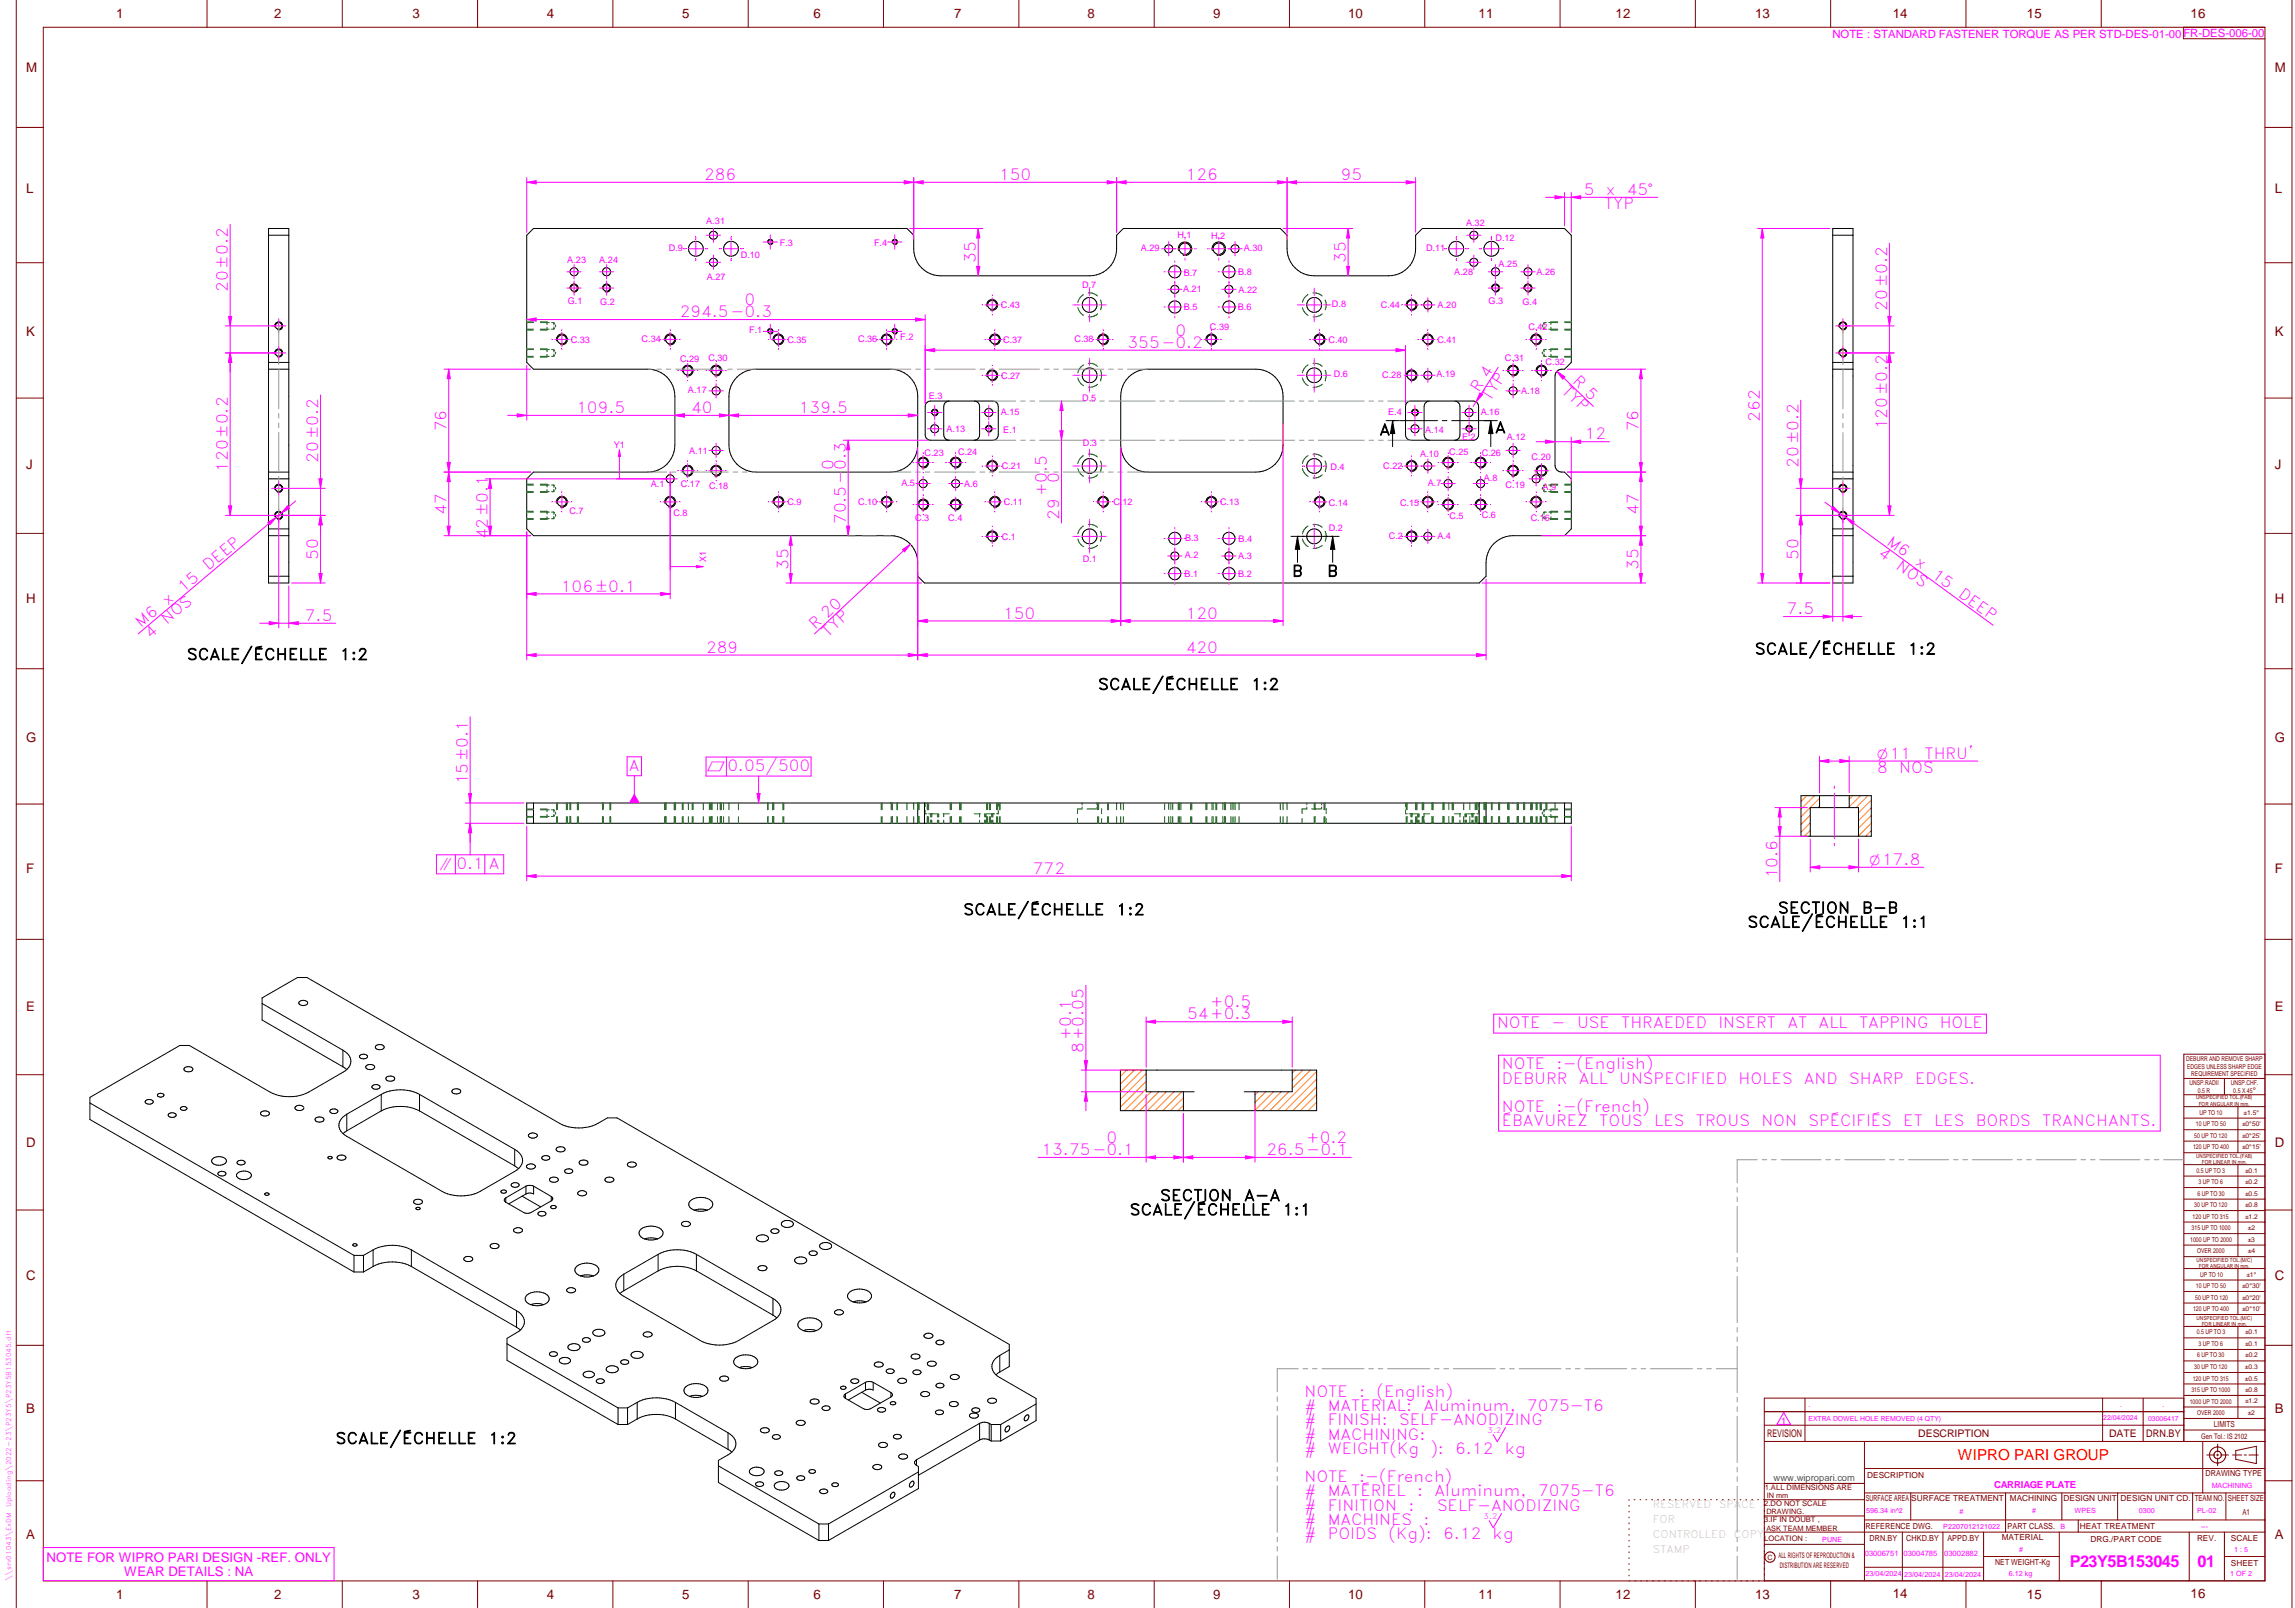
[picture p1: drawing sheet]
<svg xmlns="http://www.w3.org/2000/svg" width="848mm" height="594mm" viewBox="0 0 848 594" stroke-linecap="round" stroke-linejoin="round" font-family="sans-serif">
<defs><g id="words">
<g font-size="6" fill="#f0f">
<text x="764.8" y="578.9">P23Y5B153045</text>
<text x="812.1" y="578.9">01</text>
</g>
<g font-size="5.7" fill="#f0f">
<text x="260.2" y="66.5">286</text>
<text x="369.2" y="66.5">150</text>
<text x="438.2" y="66.5">126</text>
<text x="495.4" y="66.5">95</text>
<text x="585.3" y="72">5</text>
<text x="592.8" y="77.3">TYP</text>
<text x="593.4" y="72">x</text>
<text x="601.2" y="72">45°</text>
<text x="360.6" y="97.1" transform="rotate(-90 360.6 97.1)">35</text>
<text x="497.3" y="97.1" transform="rotate(-90 497.3 97.1)">35</text>
<text x="84.2" y="107.9" transform="rotate(-90 84.2 107.9)">20±0.2</text>
<text x="275.2" y="112.6">0</text>
<text x="251.2" y="117.2">294.5-0.3</text>
<text x="697.3" y="114.8" transform="rotate(-90 697.3 114.8)">20±0.2</text>
<text x="434.4" y="124">0</text>
<text x="416.7" y="128.5">355-0.2</text>
<text x="580.9" y="141.3" transform="rotate(44 580.9 141.3)">R 5</text>
<text x="546.5" y="145.2" transform="rotate(-57 546.5 145.2)">R 4</text>
<text x="550.6" y="148.5" transform="rotate(-57 550.6 148.5)">TYP</text>
<text x="576.8" y="144.7" transform="rotate(44 576.8 144.7)">TYP</text>
<text x="213" y="152.6">109.5</text>
<text x="255.4" y="152.6">40</text>
<text x="295.2" y="152.6">139.5</text>
<text x="650.4" y="155.8" transform="rotate(-90 650.4 155.8)">262</text>
<text x="165" y="159.3" transform="rotate(-90 165 159.3)">76</text>
<text x="605.5" y="159.3" transform="rotate(-90 605.5 159.3)">76</text>
<text x="697.3" y="158.7" transform="rotate(-90 697.3 158.7)">120±0.2</text>
<text x="585.7" y="162.3">12</text>
<text x="117.6" y="170.9" transform="rotate(-90 117.6 170.9)">20±0.2</text>
<text x="308" y="173.7" transform="rotate(-90 308 173.7)">0</text>
<text x="664.5" y="172.8" transform="rotate(-90 664.5 172.8)">20±0.2</text>
<text x="84.2" y="174.2" transform="rotate(-90 84.2 174.2)">120±0.2</text>
<text x="391.4" y="178.4" transform="rotate(-90 391.4 178.4)">0</text>
<text x="386.8" y="183.4" transform="rotate(-90 386.8 183.4)">+0.5</text>
<text x="165" y="190.1" transform="rotate(-90 165 190.1)">47</text>
<text x="605.5" y="190.1" transform="rotate(-90 605.5 190.1)">47</text>
<text x="312.5" y="193.6" transform="rotate(-90 312.5 193.6)">70.5-0.3</text>
<text x="391.4" y="192" transform="rotate(-90 391.4 192)">29</text>
<text x="180.2" y="199.3" transform="rotate(-90 180.2 199.3)">42±0.1</text>
<text x="696.9" y="200.9" transform="rotate(36 696.9 200.9)">M6</text>
<text x="117.6" y="206.8" transform="rotate(-90 117.6 206.8)">50</text>
<text x="664.5" y="206.8" transform="rotate(-90 664.5 206.8)">50</text>
<text x="693.8" y="205.1" transform="rotate(36 693.8 205.1)">4</text>
<text x="700.3" y="209.9" transform="rotate(36 700.3 209.9)">NOS</text>
<text x="707.3" y="208.5" transform="rotate(36 707.3 208.5)">x</text>
<text x="77.1" y="211.1" transform="rotate(-40 77.1 211.1)">DEEP</text>
<text x="291.3" y="210.6" transform="rotate(-90 291.3 210.6)">35</text>
<text x="605.5" y="210.6" transform="rotate(-90 605.5 210.6)">35</text>
<text x="713.6" y="213.1" transform="rotate(36 713.6 213.1)">15</text>
<text x="67.9" y="218.9" transform="rotate(-40 67.9 218.9)">15</text>
<text x="207.3" y="218.6">106±0.1</text>
<text x="723.3" y="220.2" transform="rotate(36 723.3 220.2)">DEEP</text>
<text x="61.9" y="223.9" transform="rotate(-40 61.9 223.9)">x</text>
<text x="660.3" y="226.9">7.5</text>
<text x="52.1" y="232.2" transform="rotate(-40 52.1 232.2)">M6</text>
<text x="61.7" y="231" transform="rotate(-40 61.7 231)">NOS</text>
<text x="112.6" y="229.4">7.5</text>
<text x="301.3" y="232.7" transform="rotate(-43 301.3 232.7)">R 20</text>
<text x="370.7" y="228.5">150</text>
<text x="438.2" y="228.5">120</text>
<text x="55.5" y="236.2" transform="rotate(-40 55.5 236.2)">4</text>
<text x="305.9" y="235.6" transform="rotate(-43 305.9 235.6)">TYP</text>
<text x="260.9" y="241.2">289</text>
<text x="438.2" y="241.2">420</text>
<text x="711.2" y="280.3">THRU`</text>
<text x="232.4" y="284.9">A</text>
<text x="268.8" y="284.9">0.05/500</text>
<text x="693.7" y="285.6">8</text>
<text x="701.8" y="285.6">NOS</text>
<text x="172.8" y="289.8" transform="rotate(-90 172.8 289.8)">15±0.1</text>
<text x="168.7" y="321.1">0.1 A</text>
<text x="381.7" y="322.8">772</text>
<text x="656.8" y="324.5" transform="rotate(-90 656.8 324.5)">10.6</text>
<text x="438.7" y="376.6">54+0.3</text>
<text x="447.3" y="372.1">+0.5</text>
<text x="553.2" y="379.9">NOTE</text>
<text x="573.4" y="379.9">-</text>
<text x="582.8" y="379.9">USE</text>
<text x="599.1" y="379.9">THRAEDED</text>
<text x="635" y="379.9">INSERT</text>
<text x="660.5" y="379.9">AT</text>
<text x="672" y="379.9">ALL</text>
<text x="687" y="379.9">TAPPING</text>
<text x="716.8" y="379.9">HOLE</text>
<text x="395.9" y="384.3" transform="rotate(-90 395.9 384.3)">+0.1</text>
<text x="400.4" y="388.9" transform="rotate(-90 400.4 388.9)">8+0.05</text>
<text x="555" y="395.1">NOTE</text>
<text x="575.2" y="395.1">:-(English)</text>
<text x="555" y="400.3">DEBURR</text>
<text x="583.4" y="400.3">ALL</text>
<text x="598.3" y="400.3">UNSPECIFIED</text>
<text x="642.5" y="400.3">HOLES</text>
<text x="666.6" y="400.3">AND</text>
<text x="683.3" y="400.3">SHARP</text>
<text x="707.7" y="400.3">EDGES.</text>
<text x="555" y="410.8">NOTE</text>
<text x="575.2" y="410.8">:-(French)</text>
<text x="555" y="416.1">ÉBAVUREZ</text>
<text x="591" y="416.1">TOUS</text>
<text x="611.3" y="416.1">LES</text>
<text x="626.7" y="416.1">TROUS</text>
<text x="650.9" y="416.1">NON</text>
<text x="668.3" y="416.1">SPÉCIFIÉS</text>
<text x="703.3" y="416.1">ET</text>
<text x="714.7" y="416.1">LES</text>
<text x="730.1" y="416.1">BORDS</text>
<text x="754.7" y="416.1">TRANCHANTS.</text>
<text x="408.9" y="422.1">0</text>
<text x="482.7" y="422.1">+0.2</text>
<text x="384.9" y="426.7">13.75-0.1</text>
<text x="468" y="426.7">26.5-0.1</text>
<text x="482" y="516.1">NOTE</text>
<text x="482" y="521.4">#</text>
<text x="490.6" y="521.4">MATERIAL:</text>
<text x="502.2" y="516.1">:</text>
<text x="508.7" y="516.1">(English)</text>
<text x="526.1" y="521.4">Aluminum,</text>
<text x="564.3" y="521.4">7075-T6</text>
<text x="482" y="526.6">#</text>
<text x="490.6" y="526.6">FINISH:</text>
<text x="517.1" y="526.6">SELF-ANODIZING</text>
<text x="482" y="531.9">#</text>
<text x="490.6" y="531.9">MACHINING:</text>
<text x="482" y="537.1">#</text>
<text x="490.6" y="537.1">WEIGHT(Kg</text>
<text x="528.6" y="537.1">):</text>
<text x="537.8" y="537.1">6.12</text>
<text x="556.1" y="537.1">kg</text>
<text x="482" y="547.6">NOTE</text>
<text x="502.2" y="547.6">:-(French)</text>
<text x="482" y="552.9">#</text>
<text x="490.6" y="552.9">MATÉRIEL</text>
<text x="523.7" y="552.9">:</text>
<text x="530.1" y="552.9">Aluminum,</text>
<text x="568.4" y="552.9">7075-T6</text>
<text x="482" y="558.1">#</text>
<text x="482" y="563.4">#</text>
<text x="490.6" y="563.4">MACHINES</text>
<text x="490.6" y="558.1">FINITION</text>
<text x="520.4" y="558.1">:</text>
<text x="526.1" y="563.4">:</text>
<text x="531" y="558.1">SELF-ANODIZING</text>
<text x="482" y="568.6">#</text>
<text x="490.6" y="568.6">POIDS</text>
<text x="513.1" y="568.6">(Kg):</text>
<text x="533.3" y="568.6">6.12</text>
<text x="551.6" y="568.6">kg</text>
</g>
<g font-size="5.7">
<text x="509.7" y="160.8">A</text>
<text x="552.5" y="160">A</text>
<text x="477.4" y="213">B</text>
<text x="490.4" y="213">B</text>
<text x="69" y="243.8">SCALE/ÉCHELLE</text>
<text x="125.6" y="243.8">1:2</text>
<text x="648.5" y="241.8">SCALE/ÉCHELLE</text>
<text x="705" y="241.8">1:2</text>
<text x="405.8" y="254.8">SCALE/ÉCHELLE</text>
<text x="462.3" y="254.8">1:2</text>
<text x="356" y="338.1">SCALE/ÉCHELLE</text>
<text x="412.5" y="338.1">1:2</text>
<text x="657" y="337.4">SECTION</text>
<text x="688" y="337.4">B-B</text>
<text x="645.8" y="342.7">SCALE/ÉCHELLE</text>
<text x="702.3" y="342.7">1:1</text>
<text x="428.7" y="443.7">SECTION</text>
<text x="459.7" y="443.7">A-A</text>
<text x="417.4" y="448.9">SCALE/ÉCHELLE</text>
<text x="474" y="448.9">1:1</text>
<text x="124" y="533.4">SCALE/ÉCHELLE</text>
<text x="180.5" y="533.4">1:2</text>
</g>
<text font-size="5.6" fill="#f00" x="723.5" y="539.3">WIPRO PARI GROUP</text>
<g font-size="5.4" fill="#f0f">
<text x="693.7" y="280.3">O11</text>
<text x="261.2" y="284.9">r</text>
<text x="162.6" y="321.1">i</text>
<text x="690.8" y="319.5">O17.8</text>
</g>
<g font-size="4.9" fill="#800000">
<text x="42.9" y="6.6">1</text>
<text x="101.3" y="6.7">2</text>
<text x="152.5" y="6.7">3</text>
<text x="202.1" y="6.7">4</text>
<text x="252.1" y="6.7">5</text>
<text x="300.6" y="6.7">6</text>
<text x="352.6" y="6.7">7</text>
<text x="401.9" y="6.7">8</text>
<text x="448.4" y="6.7">9</text>
<text x="498.1" y="6.7">10</text>
<text x="546.4" y="6.7">11</text>
<text x="597" y="6.7">12</text>
<text x="648.5" y="6.6">13</text>
<text x="699.4" y="6.6">14</text>
<text x="749" y="6.7">15</text>
<text x="809.5" y="6.6">16</text>
<text x="9.7" y="26.7">M</text>
<text x="840.6" y="26.7">M</text>
<text x="9.7" y="71.4">L</text>
<text x="840.6" y="71.4">L</text>
<text x="9.7" y="124.2">K</text>
<text x="840.6" y="124.2">K</text>
<text x="9.7" y="173.4">J</text>
<text x="840.6" y="173.4">J</text>
<text x="9.7" y="222.7">H</text>
<text x="840.6" y="222.7">H</text>
<text x="9.7" y="274.3">G</text>
<text x="840.6" y="274.3">G</text>
<text x="9.7" y="322.6">F</text>
<text x="840.6" y="322.6">F</text>
<text x="9.7" y="373.3">E</text>
<text x="840.6" y="373.3">E</text>
<text x="9.7" y="423.8">D</text>
<text x="840.6" y="423.8">D</text>
<text x="9.7" y="472.8">C</text>
<text x="840.6" y="472.8">C</text>
<text x="9.7" y="522.1">B</text>
<text x="840.6" y="522.1">B</text>
<text x="9.7" y="568.7">A</text>
<text x="840.6" y="568.7">A</text>
<text x="42.9" y="590.6">1</text>
<text x="101.3" y="590.7">2</text>
<text x="152.5" y="590.7">3</text>
<text x="202.1" y="590.7">4</text>
<text x="252.1" y="590.7">5</text>
<text x="300.6" y="590.7">6</text>
<text x="352.6" y="590.7">7</text>
<text x="401.9" y="590.7">8</text>
<text x="448.4" y="590.7">9</text>
<text x="498.1" y="590.7">10</text>
<text x="546.4" y="590.7">11</text>
<text x="597" y="590.7">12</text>
<text x="648.5" y="590.6">13</text>
<text x="699.4" y="590.5">14</text>
<text x="749" y="590.7">15</text>
<text x="809.5" y="590.5">16</text>
</g>
<g font-size="4.9" fill="#f0f">
<text x="17.2" y="577">NOTE FOR WIPRO PARI DESIGN -REF. ONLY</text>
<text x="45.9" y="582.3">WEAR DETAILS : NA</text>
</g>
<text font-size="4.2" fill="#f0f" x="677.1" y="13.9">NOTE : STANDARD FASTENER TORQUE AS PER STD-DES-01-00FR-DES-006-00</text>
<g font-size="3.9" fill="#800000">
<text x="653" y="530.9">REVISION</text>
<text x="708.9" y="530.9">DESCRIPTION</text>
<text x="779.4" y="530.9">DATE</text>
<text x="793.1" y="530.9">DRN.BY</text>
</g>
<g font-size="3.9" fill="#c0c0c0">
<text x="610.8" y="557.1">RESERVED</text>
<text x="635.2" y="557.1">SPACE</text>
<text x="610.8" y="562.7">FOR</text>
<text x="610.8" y="568.3">CONTROLLED</text>
<text x="640.7" y="568.3">COPY</text>
<text x="610.8" y="573.8">STAMP</text>
</g>
<text font-size="3.6" fill="#f0f" x="736.9" y="549.8">CARRIAGE PLATE</text>
<text font-size="3.5" fill="#00f" x="655.4" y="547.1">www.wipropari.com</text>
<g font-size="3.4" fill="#f0f">
<text x="261" y="82.8">A.31</text>
<text x="541.7" y="83.3">A.32</text>
<text x="435.1" y="88">H.1</text>
<text x="447.6" y="88.1">H.2</text>
<text x="552.6" y="89">D.12</text>
<text x="247.1" y="92.8">D.9</text>
<text x="273.8" y="95.4">D.10</text>
<text x="288.2" y="90.8">F.3</text>
<text x="323" y="90.8">F.4</text>
<text x="421.6" y="92.8">A.29</text>
<text x="459.6" y="92.8">A.30</text>
<text x="527" y="92.7">D.11</text>
<text x="209.6" y="97.1">A.23</text>
<text x="221.4" y="97.1">A.24</text>
<text x="437.4" y="101.8">B.7</text>
<text x="457.5" y="101.6">B.8</text>
<text x="537.4" y="101.4">A.28</text>
<text x="553.8" y="98.6">A.25</text>
<text x="567.8" y="101.8">A.26</text>
<text x="261.2" y="103.3">A.27</text>
<text x="399.9" y="106.3">D.7</text>
<text x="437.2" y="108">A.21</text>
<text x="209.8" y="112.4">G.1</text>
<text x="221.8" y="112.8">G.2</text>
<text x="369.8" y="113.8">C.43</text>
<text x="457.7" y="108.2">A.22</text>
<text x="492.2" y="113.5">D.8</text>
<text x="510.3" y="113.8">C.44</text>
<text x="531.2" y="113.7">A.20</text>
<text x="550.1" y="112.3">G.3</text>
<text x="562.6" y="112.5">G.4</text>
<text x="437.5" y="114.6">B.5</text>
<text x="457.5" y="114.6">B.6</text>
<text x="276.9" y="123.1">F.1</text>
<text x="332.7" y="125.4">F.2</text>
<text x="447.1" y="121.8">C.39</text>
<text x="564.8" y="121.9">C.42</text>
<text x="210.9" y="126.6">C.33</text>
<text x="237.1" y="126.3">C.34</text>
<text x="291" y="126.8">C.35</text>
<text x="317.1" y="126.5">C.36</text>
<text x="370.7" y="126.6">C.37</text>
<text x="397.1" y="126.3">C.38</text>
<text x="490.9" y="126.7">C.40</text>
<text x="531.2" y="126.7">C.41</text>
<text x="251.3" y="133.6">C.29</text>
<text x="261.8" y="133.5">C.30</text>
<text x="556.1" y="133.4">C.31</text>
<text x="571.2" y="134.9">C.32</text>
<text x="369.9" y="140.1">C.27</text>
<text x="492.9" y="139.4">D.6</text>
<text x="510.8" y="139.7">C.28</text>
<text x="530.8" y="139.4">A.19</text>
<text x="254.2" y="145.2">A.17</text>
<text x="343.2" y="147.2">E.3</text>
<text x="399.9" y="148.2">D.5</text>
<text x="562.1" y="145.6">A.18</text>
<text x="369.9" y="153.4">A.15</text>
<text x="513" y="153.2">E.4</text>
<text x="547.2" y="153.4">A.16</text>
<text x="349.8" y="159.8">A.13</text>
<text x="370.8" y="159.9">E.1</text>
<text x="526.6" y="160.1">A.14</text>
<text x="226.9" y="165.4">Y1</text>
<text x="254.7" y="167.6">A.11</text>
<text x="400.1" y="164.9">D.3</text>
<text x="540.3" y="162.5">E.2</text>
<text x="556.8" y="162.6">A.12</text>
<text x="341.7" y="168.3">C.23</text>
<text x="354.1" y="168.3">C.24</text>
<text x="370.2" y="173.3">C.21</text>
<text x="491.7" y="173.6">D.4</text>
<text x="511.2" y="173.1">C.22</text>
<text x="524.8" y="168.8">A.10</text>
<text x="535.6" y="168.2">C.25</text>
<text x="547.6" y="168.4">C.26</text>
<text x="566" y="170">C.20</text>
<text x="333.1" y="179.5">A.5</text>
<text x="356.3" y="179.8">A.6</text>
<text x="527.6" y="179.7">A.7</text>
<text x="548.3" y="177.8">A.8</text>
<text x="240.5" y="180">A.1</text>
<text x="251.6" y="180.1">C.17</text>
<text x="262" y="180.8">C.18</text>
<text x="556.4" y="180.4">C.19</text>
<text x="570.1" y="181.1">A.9</text>
<text x="210.4" y="189.9">C.7</text>
<text x="248.8" y="190.6">C.8</text>
<text x="291" y="186.6">C.9</text>
<text x="317.1" y="186.7">C.10</text>
<text x="371" y="186.6">C.11</text>
<text x="411.4" y="186.6">C.12</text>
<text x="450.9" y="186.6">C.13</text>
<text x="491" y="186.9">C.14</text>
<text x="517.4" y="187.1">C.15</text>
<text x="535.6" y="191.8">C.5</text>
<text x="547.6" y="191.4">C.6</text>
<text x="338.2" y="192.5">C.3</text>
<text x="350.4" y="192.4">C.4</text>
<text x="491" y="196">D.2</text>
<text x="565.7" y="192.3">C.16</text>
<text x="370.2" y="199.7">C.1</text>
<text x="437.9" y="199.9">B.3</text>
<text x="457.7" y="200.2">B.4</text>
<text x="513.3" y="199">C.2</text>
<text x="531.2" y="199.2">A.4</text>
<text x="261" y="207.7" transform="rotate(-90 261 207.7)">X1</text>
<text x="400.1" y="207.6">D.1</text>
<text x="437.9" y="206.1">A.2</text>
<text x="457.6" y="206.4">A.3</text>
<text x="437.8" y="213.3">B.1</text>
<text x="457.5" y="213.1">B.2</text>
<text x="658.2" y="526">1</text>
</g>
<g font-size="3.1" fill="#800000">
<text x="818.1" y="527.3">LIMITS</text>
<text x="815" y="545.5">DRAWING TYPE</text>
<text x="690" y="546.1">DESCRIPTION</text>
<text x="689.5" y="554.6">SURFACE AREA</text>
<text x="706.2" y="554.6">SURFACE TREATMENT</text>
<text x="742.7" y="554.6">MACHINING</text>
<text x="762.5" y="554.6">DESIGN UNIT</text>
<text x="783.6" y="554.6">DESIGN UNIT CD.</text>
<text x="811" y="554.4">TEAM NO.</text>
<text x="823.3" y="554.5">SHEET SIZE</text>
<text x="828.6" y="559.9">A1</text>
<text x="689.4" y="564.9">REFERENCE DWG.</text>
<text x="690.8" y="569.3">DRN.BY</text>
<text x="704.4" y="569.2">CHKD.BY</text>
<text x="719.6" y="569.3">APPD.BY</text>
<text x="739.7" y="569.1">MATERIAL</text>
<text x="741.8" y="564.7">PART CLASS.</text>
<text x="768.6" y="564.7">HEAT TREATMENT</text>
<text x="772.5" y="569.7">DRG./PART CODE</text>
<text x="811.9" y="569.3">REV.</text>
<text x="824.4" y="569.4">SCALE</text>
<text x="737.3" y="578">NET WEIGHT-Kg</text>
<text x="824.4" y="578.5">SHEET</text>
</g>
<text font-size="3" fill="#800000" x="832.4" y="403.9">°</text>
<g font-size="2.8" fill="#f0f">
<text x="549.7" y="529.6">3.2</text>
<text x="548.3" y="561.3">3.2</text>
<text x="689.1" y="575">03006751</text>
<text x="703.4" y="574.9">03004785</text>
<text x="718.4" y="575">03002882</text>
</g>
<g font-size="2.8" fill="#800000">
<text x="813.4" y="531.5">Gen Tol.: IS 2102</text>
<text x="652.1" y="550.4">1.ALL DIMENSIONS ARE</text>
<text x="652" y="556.4">2.DO NOT SCALE</text>
<text x="652" y="562.5">3.IF IN DOUBT ,</text>
<text x="652" y="569.2">LOCATION :</text>
<text x="657.2" y="575.8">ALL RIGHTS OF REPRODUCTION &amp;</text>
<text x="657.7" y="579.2">DISTRIBUTION ARE RESERVED</text>
</g>
<g font-size="2.7" fill="#f0f">
<text x="817.3" y="549.9">MACHINING</text>
<text x="689.6" y="559.1">596.34 in^2</text>
<text x="724.1" y="559.2">#</text>
<text x="751" y="559.1">#</text>
<text x="766.6" y="559">WPES</text>
<text x="790.3" y="558.8">0300</text>
<text x="811.9" y="558.8">PL-02</text>
<text x="673.4" y="569.6">PUNE</text>
<text x="718.1" y="564.9">P2207012121022</text>
<text x="761.4" y="564.9">B</text>
<text x="813.3" y="564.9">---</text>
<text x="746.1" y="573.2">#</text>
<text x="825.6" y="573.4">1 : 5</text>
<text x="689.4" y="582.4">23/04/2024</text>
<text x="703.7" y="582.5">23/04/2024</text>
<text x="718.7" y="582.6">23/04/2024</text>
<text x="742.3" y="582.2">6.12 kg</text>
<text x="824.1" y="582.4">1 OF 2</text>
</g>
<g font-size="2.7" fill="#800000">
<text x="652.9" y="553.5">IN mm</text>
<text x="652.7" y="559.5">DRAWING.</text>
<text x="652.7" y="565.5">ASK TEAM MEMBER</text>
<text x="653.1" y="576.3">C</text>
</g>
<g font-size="2.5" fill="#800000">
<text x="807.8" y="392">DEBURR AND REMOVE SHARP</text>
<text x="808.2" y="394.8">EDGES UNLESS SHARP EDGE</text>
<text x="809.1" y="400.9">UNSP.RADII</text>
<text x="809.8" y="397.6">REQUIREMENT SPECIFIED</text>
<text x="824.4" y="400.7">UNSP.CHF.</text>
<text x="812.2" y="403.6">0.5 R</text>
<text x="825.3" y="403.9">0.5 X 45</text>
<text x="812.8" y="411.8">UP TO 10</text>
<text x="829.1" y="411.9">±1.5°</text>
<text x="811.4" y="416.1">10 UP TO 50</text>
<text x="828.5" y="416.1">±0°50'</text>
<text x="810.4" y="424.5">120 UP TO 400</text>
<text x="810.9" y="420.3">50 UP TO 120</text>
<text x="828.5" y="424.5">±0°15'</text>
<text x="828.5" y="420.3">±0°25'</text>
<text x="811.7" y="433.2">0.5 UP TO 3</text>
<text x="812.5" y="437.5">3 UP TO 6</text>
<text x="829.6" y="437.4">±0.2</text>
<text x="829.6" y="433.2">±0.1</text>
<text x="812" y="441.7">6 UP TO 30</text>
<text x="829.6" y="441.7">±0.5</text>
<text x="810.9" y="445.9">30 UP TO 120</text>
<text x="829.6" y="446">±0.8</text>
<text x="809.9" y="454.4">315 UP TO 1000</text>
<text x="810.3" y="450.2">120 UP TO 315</text>
<text x="829.6" y="450.2">±1.2</text>
<text x="830.7" y="454.4">±2</text>
<text x="809.4" y="458.7">1000 UP TO 2000</text>
<text x="830.6" y="458.7">±3</text>
<text x="811.9" y="463">OVER 2000</text>
<text x="830.7" y="463">±4</text>
<text x="813.1" y="471.6">UP TO 10</text>
<text x="830.1" y="471.6">±1°</text>
<text x="811.4" y="475.9">10 UP TO 50</text>
<text x="828.5" y="475.9">±0°30'</text>
<text x="810.4" y="484.4">120 UP TO 400</text>
<text x="811.2" y="480.1">50 UP TO 120</text>
<text x="828.5" y="484.4">±0°10'</text>
<text x="828.5" y="480.1">±0°20'</text>
<text x="811.7" y="493">0.5 UP TO 3</text>
<text x="812.4" y="497.2">3 UP TO 6</text>
<text x="829.6" y="497.3">±0.1</text>
<text x="829.6" y="493">±0.1</text>
<text x="811.9" y="501.5">6 UP TO 30</text>
<text x="829.6" y="501.5">±0.2</text>
<text x="810.8" y="505.8">30 UP TO 120</text>
<text x="829.6" y="505.8">±0.3</text>
<text x="809.8" y="514.3">315 UP TO 1000</text>
<text x="810.3" y="510.1">120 UP TO 315</text>
<text x="829.6" y="510">±0.5</text>
<text x="829.6" y="514.3">±0.8</text>
<text x="809.2" y="518.5">1000 UP TO 2000</text>
<text x="829.6" y="518.5">±1.2</text>
<text x="811.9" y="522.8">OVER 2000</text>
<text x="830.6" y="522.7">±2</text>
</g>
<g font-size="2.5" fill="#f0f">
<text x="668.4" y="519.9">.</text>
<text x="783.5" y="520">.</text>
<text x="799.1" y="519.9">.</text>
<text x="668.4" y="524.9">EXTRA DOWEL HOLE REMOVED (4 QTY)</text>
<text x="777.2" y="524.8">22/04/2024</text>
<text x="793.8" y="524.8">03006417</text>
</g>
<g font-size="2.4" fill="#f0f">
<text x="4.1" y="556.9" transform="rotate(-90 4.1 556.9)">Uploading\2022-23\P23Y5\P23Y5B153045.dft</text>
<text x="4.1" y="584.1" transform="rotate(-90 4.1 584.1)">\\srv01043\ExDM</text>
</g>
<g font-size="2.1" fill="#800000">
<text x="811.5" y="406.1">UNSPECIFIED TOL.(FAB)</text>
<text x="812.5" y="408.5">FOR ANGULAR IN mm.</text>
<text x="811.6" y="427.7">UNSPECIFIED TOL.(FAB)</text>
<text x="813.6" y="430.1">FOR LINEAR IN mm.</text>
<text x="811.7" y="466.1">UNSPECIFIED TOL.(M/C)</text>
<text x="812.5" y="468.5">FOR ANGULAR IN mm.</text>
<text x="811.7" y="487.6">UNSPECIFIED TOL.(M/C)</text>
<text x="813.6" y="489.9">FOR LINEAR IN mm.</text>
</g>
</g></defs>
<g fill="none" stroke="#800000" stroke-width=".37">
<path d="M6 .1v593.9M16 10.1h821v573.9l-821 .1zM76.5 .1v10M126.5 .1v10M176.5 .1v10M226.5 .1v10M276.5 .1v10M326.5 .1v10M376.5 .1v10M426.5 .1v10M476.5 .1v10M526.5 .1v10"/>
<path d="M576.5 .1v10M626.5 .1v10M676.5 .1v10M726.5 .1v10M776.5 .1v10M806.8 10.1v4.2l30.2 .1M847 .1v593.9M6 47.1h10M837 47.1h10M6 97.1h10M837 97.1h10M6 147.1h10"/>
<path d="M837 147.1h10M6 197.1h10M837 197.1h10M6 247.1h10M837 247.1h10M6 297.1h10M837 297.1h10M6 347h10M837 347h10M6 397h10M807 398.4h30M822 398.4v6.1"/>
<path d="M837 397h10M837 389.5h-30v143.1M807 404.5h30M807 408.9h30M807 413.1h30M807 417.4h30M827 408.9v17M807 421.6h30M807 425.9h30M807 430.3h30M807 434.5h30M807 438.7h30"/>
<path d="M827 430.3v34M6 447h10M807 443h30M807 447.3h30M807 451.5h30M807 455.8h30M807 460h30M837 447h10M807 464.3h30M807 468.7h30M807 472.9h30M807 477.1h30"/>
<path d="M827 468.7v16.9M6 497h10M807 481.4h30M807 485.6h30M807 490.1h30M807 494.3h30M807 498.6h30M827 490.1v33.9M837 497h10M667 516.6v16M777 516.6v16M792 516.6v16"/>
<path d="M807 502.8h30M807 507.1h30M807 511.3h30M807 515.5h30M807 519.8h30M807 516.6h-155v67.5M652 532.6h185.2M652 521.5h155M652 526.5h155M689 532.6v51.4M807 524h30M807 528.3h30"/>
<path d="M814 532.6v19M815.5 537.5h2.8M819.1 537.5h.7M819.5 533.5v2.9M819.5 537.2v.7M819.5 538.7v2.8M820.6 537.5h2.9M825 537.5h3.4M826.2 535.9l7.6-1.6v6.4l-7.6-1.5zM829.3 537.5h.8M831 537.5h3.5M6 547.1h10"/>
<path d="M602 554.1v.3M602 556.2v.3M602 558.3v.3M603.8 554.1h.4M606 554.1h.3M608.2 554.1h.3M610.4 554.1h.3M612.6 554.1h.3M614.7 554.1h.3M616.9 554.1h.3M619.1 554.1h.3M621.2 554.1h.3"/>
<path d="M623.4 554.1h.3M625.6 554.1h.3M627.8 554.1h.3M629.9 554.1h.4M632.1 554.1h.3M634.3 554.1h.3M636.5 554.1h.3M638.6 554.1h.3M640.8 554.1h.3M643 554.1h.3M645.2 554.1h.3M647.3 554.1h.4"/>
<path d="M649.5 554.1h.3M652 548h37M689 542.5h148M689 551.6h148M689 554.1h-37.3M706.1 551.6v10M741.1 551.6v14.4M761.9 551.6v10M782.5 551.6v10M810.3 551.6v10M822.5 551.6v10M837 547.1h10"/>
<path d="M602 560.5v.3M602 562.6v.3M602 564.8v.3M602 566.9v.3M602 569v.3M602 571.2v.3M602 573.3v.4M602 575.5v.3M602 577.6v.3M602 579.8v.3M652 570.6h37M652 560.1h37"/>
<path d="M689 561.6h148M689 579h44M703 566v18M718 566v18M733 575.1h28M733 566v18M761 566v18M768 561.6v4.4M809 566v18M822 566v18M822 575.1h15M837 566h-185"/>
<path d="M76.5 584.1v9.9M126.5 584.1v9.9M176.5 584.1v9.9M226.5 584.1v9.9M276.5 584.1v9.9M326.5 584.1v9.9M376.5 584.1v9.9M426.5 584.1v9.9M476.5 584.1v9.9M526.5 584.1v9.9M576.5 584.1v9.9M602 581.9v.3"/>
<path d="M626.5 584.1v9.9M676.5 584.1v9.9M726.5 584.1v9.9M776.5 584.1v9.9"/>
<circle cx="819.5" cy="537.5" r="2.99"/>
<circle cx="819.5" cy="537.5" r="1.39"/>
<circle cx="654.1" cy="575.3" r="1.9"/>
</g>
<path d="M205 125.4h5.3M207.6 122.8v5.2M553.8 389.8h244.5v28.1h-244.5zM556.3 527.4l-3 5.2-1.5-2.6M659.1 521.9l2.6 4.3h-5.1zM554.9 559.2l-3.1 5.2-1.5-2.6M16 571.8h107.4v12.2h-107.4z" fill="none" stroke="#f0f" stroke-width=".37"/>
<g fill="none" stroke="#949494" stroke-width=".37">
<path d="M641.9 438.7v1.8M649.4 428.5h-7.5v8.5M651.2 428.5h1.7M654.6 428.5h1.8M658.2 428.5h14.7M674.7 428.5h1.7M678.2 428.5h1.7M681.7 428.5h14.8M698.3 428.5h1.7M701.8 428.5h1.7M705.3 428.5h14.7M721.9 428.5h1.7"/>
<path d="M725.3 428.5h1.8M728.9 428.5h14.7M745.4 428.5h1.7M748.9 428.5h1.7M752.4 428.5h14.8M769 428.5h1.7M772.5 428.5h1.7M776 428.5h14.7M792.6 428.5h1.7M796 428.5h1.8M799.5 428.5h7.4M641.9 442.3v1.6"/>
<path d="M641.9 445.8v17M641.9 464.6v1.7M641.9 468.1v1.7M641.9 471.6v17.1M641.9 490.4v1.7M641.9 493.9v1.7M641.9 497.4v17.1M472 516v1.7M472 519.5v1.7M479.7 505.7h-7.7v8.5M481.5 505.7h1.7M485 505.7h1.7"/>
<path d="M488.5 505.7h15.5M505.8 505.7h1.7M509.3 505.7h1.7M512.8 505.7h15.5M530.1 505.7h1.7M533.6 505.7h1.7M537.1 505.7h15.5M554.4 505.7h1.7M557.9 505.7h1.7M561.4 505.7h15.5M578.7 505.7h1.6M582.2 505.7h1.7"/>
<path d="M585.6 505.7h15.5M603 505.7h1.6M606.4 505.7h1.8M609.9 505.7h15.5M627.2 505.7h1.7M630.7 505.7h1.7M634.2 505.7h7.7M641.9 516.3v1.6M641.9 519.8v1.7M472 523v17.2M641.9 523.2v17.1M472 542v1.6"/>
<path d="M472 545.5v1.7M472 548.9v17.2M641.9 542.1v1.7M641.9 545.6v1.7M641.9 549.1v17M472 567.9v1.7M472 571.4v1.7M472 574.9v8.6M641.9 567.9v1.7M641.9 571.4v1.8M641.9 574.9v8.6"/>
</g>
<g fill="none" stroke="#000" stroke-width=".37">
<path d="M194.6 86.9l2.5-2.5h138.1l2.5 2.5a16.6 16.6 0 0 0 1.3 10 9.9 9.9 0 0 0 8.6 5h55a10 10 0 0 0 10-10v-5l2.5-2.5h58l2.5 2.5a16.1 16.1 0 0 0 1.4 10 9.8 9.8 0 0 0 8.6 5h27.5a10 10 0 0 0 10-10v-5l2.5-2.5h52.5l2.5 2.5v47l-2.5 2.5a2.74 2.74 0 0 0-3.5 2.5v33a2.68 2.68 0 0 0 3.5 2.5l2.5 2.5v18.5l-2.5 2.5h-19a10 10 0 0 0-10 10v5l-2.5 2.5h-205l-2.5-2.5a16.1 16.1 0 0 0-1.3-10 10 10 0 0 0-8.7-5h-132l-2.5-2.5v-18.5l2.5-2.5h42.3a10 10 0 0 0 10-10v-18a10 10 0 0 0-10-10h-42.3l-2.5-2.5zM283.7 89.7a1.01 1.01 0 0 1 .9-1.3 1.01 1.01 0 0 1 1.1 1.1 1.01 1.01 0 0 1-1.3 .9M329.6 89.7a1.01 1.01 0 0 1 .9-1.3 1.01 1.01 0 0 1 1.1 1.1 1.01 1.01 0 0 1-1.2 .9M435.5 92.5a2.49 2.49 0 0 1 2.2-3.1 2.49 2.49 0 0 1 2.7 2.8 2.49 2.49 0 0 1-3.2 2.1M448 92.5a2.5 2.5 0 0 1 2.2-3.1 2.5 2.5 0 0 1 2.7 2.7 2.5 2.5 0 0 1-3.2 2.2M210.7 106.8a1.49 1.49 0 0 1 1.3-1.9 1.49 1.49 0 0 1 1.6 1.7 1.49 1.49 0 0 1-1.8 1.3M222.7 106.8a1.51 1.51 0 0 1 1.3-1.9 1.51 1.51 0 0 1 1.6 1.6 1.51 1.51 0 0 1-1.9 1.4M364.7 113.2a2 2 0 0 1 1.8-2.5 2 2 0 0 1 2.1 2.2 2 2 0 0 1-2.5 1.7M519.7 113.2a2 2 0 0 1 1.8-2.5 2 2 0 0 1 2.1 2.1 2 2 0 0 1-2.5 1.8M551.2 106.8a1.49 1.49 0 0 1 1.3-1.9 1.49 1.49 0 0 1 1.6 1.7 1.49 1.49 0 0 1-1.9 1.3M563.2 106.8a1.5 1.5 0 0 1 1.3-1.9 1.5 1.5 0 0 1 1.6 1.6 1.5 1.5 0 0 1-1.8 1.4M205.7 125.9a2 2 0 0 1 1.7-2.5 2 2 0 0 1 2.2 2.1 2 2 0 0 1-2.5 1.8"/>
<path d="M245.7 125.9a2 2 0 0 1 1.8-2.5 2 2 0 0 1 2.1 2.2 2 2 0 0 1-2.5 1.7M252.2 137.4a2 2 0 0 1 1.8-2.5 2 2 0 0 1 2.1 2.2 2 2 0 0 1-2.5 1.8M262.7 137.4a2 2 0 0 1 1.8-2.5 2 2 0 0 1 2.1 2.2 2 2 0 0 1-2.5 1.8M272.3 139.3a9.9 9.9 0 0 1 7.1-2.9h49.7a10 10 0 0 1 10 10v18a10 10 0 0 1-10 10h-49.7a10 10 0 0 1-10-10v-18a9.9 9.9 0 0 1 2.9-7.1zM283.7 122.7a.99 .99 0 0 1 .8-1.3 .99 .99 0 0 1 1.1 1.1 .99 .99 0 0 1-1.2 .9M285.7 125.9a2 2 0 0 1 1.8-2.5 2 2 0 0 1 2.1 2.2 2 2 0 0 1-2.5 1.7M325.7 125.9a2 2 0 0 1 1.8-2.5 2 2 0 0 1 2.1 2.2 2 2 0 0 1-2.5 1.7M329.6 122.7a.99 .99 0 0 1 .9-1.3 .99 .99 0 0 1 1.1 1.1 .99 .99 0 0 1-1.2 .9M364.7 139.2a2 2 0 0 1 1.8-2.5 2 2 0 0 1 2.1 2.1 2 2 0 0 1-2.5 1.8M365.7 125.9a2 2 0 0 1 1.8-2.5 2 2 0 0 1 2.1 2.2 2 2 0 0 1-2.5 1.7M405.7 125.9a2.01 2.01 0 0 1 1.7-2.5 2.01 2.01 0 0 1 2.2 2.1 2.01 2.01 0 0 1-2.5 1.8M417.1 139.3a9.9 9.9 0 0 1 7-2.9h40a10 10 0 0 1 10 10v18a10 10 0 0 1-10 10h-40a10 10 0 0 1-10-10v-18a10.1 10.1 0 0 1 3-7.1z"/>
<path d="M445.7 125.9a2 2 0 0 1 1.7-2.5 2 2 0 0 1 2.2 2.1 2 2 0 0 1-2.5 1.8M485.7 125.9a2 2 0 0 1 1.7-2.5 2 2 0 0 1 2.2 2.1 2 2 0 0 1-2.5 1.8M519.7 139.2a2 2 0 0 1 1.7-2.5 2 2 0 0 1 2.2 2.1 2 2 0 0 1-2.5 1.8M525.7 125.9a2 2 0 0 1 1.7-2.5 2 2 0 0 1 2.2 2.2 2 2 0 0 1-2.5 1.7M557.2 137.4a2 2 0 0 1 1.8-2.5 2 2 0 0 1 2.1 2.2 2 2 0 0 1-2.5 1.8M565.7 125.9a2 2 0 0 1 1.8-2.5 2 2 0 0 1 2.1 2.2 2 2 0 0 1-2.5 1.7M567.7 137.4a2 2 0 0 1 1.8-2.5 2 2 0 0 1 2.1 2.2 2 2 0 0 1-2.5 1.8M342.3 149l1-.7 .6-.1h23a2.03 2.03 0 0 1 2 2v10.5a1.97 1.97 0 0 1-2 1.9h-23a1.97 1.97 0 0 1-2-1.9v-10.5zM344.2 152.7a1.27 1.27 0 0 1 1.1-1.6 1.27 1.27 0 0 1 1.4 1.4 1.27 1.27 0 0 1-1.6 1.1M350.8 148.2a2.03 2.03 0 0 0-2.1 2v10.5a1.97 1.97 0 0 0 2.1 1.9M360 148.2a1.97 1.97 0 0 1 2 2v10.5a1.97 1.97 0 0 1-2 1.9M364.2 158.8a1.24 1.24 0 0 1 1.1-1.6 1.24 1.24 0 0 1 1.3 1.3 1.24 1.24 0 0 1-1.6 1.1"/>
<path d="M519.8 149l.9-.7 .7-.1h23a2.03 2.03 0 0 1 2 2v10.5a1.97 1.97 0 0 1-2 1.9h-23a1.97 1.97 0 0 1-2-1.9v-10.5zM521.7 152.7a1.25 1.25 0 0 1 1.1-1.5 1.25 1.25 0 0 1 1.3 1.3 1.25 1.25 0 0 1-1.5 1.1M528.2 148.2a2.03 2.03 0 0 0-2 2v10.5a1.97 1.97 0 0 0 2 1.9M537.5 148.2a1.97 1.97 0 0 1 2 2v10.5a1.97 1.97 0 0 1-2 1.9M541.7 158.8a1.26 1.26 0 0 1 1-1.7 1.26 1.26 0 0 1 1.4 1.4 1.26 1.26 0 0 1-1.6 1.1M252.2 174.4a2 2 0 0 1 1.8-2.5 2 2 0 0 1 2.1 2.2 2 2 0 0 1-2.5 1.8M262.7 174.4a2 2 0 0 1 1.8-2.5 2 2 0 0 1 2.1 2.2 2 2 0 0 1-2.5 1.8M339.2 171.4a2 2 0 0 1 1.8-2.5 2 2 0 0 1 2.1 2.2 2 2 0 0 1-2.5 1.7M351.2 171.4a2 2 0 0 1 1.8-2.5 2 2 0 0 1 2.1 2.2 2 2 0 0 1-2.5 1.7M364.7 172.7a2 2 0 0 1 1.8-2.5 2 2 0 0 1 2.1 2.1 2 2 0 0 1-2.5 1.8M519.7 172.7a2 2 0 0 1 1.7-2.6 2 2 0 0 1 2.2 2.2 2 2 0 0 1-2.5 1.8M533.2 171.4a2 2 0 0 1 1.8-2.5 2 2 0 0 1 2.1 2.2 2 2 0 0 1-2.5 1.7"/>
<path d="M545.2 171.4a2 2 0 0 1 1.8-2.5 2 2 0 0 1 2.1 2.2 2 2 0 0 1-2.5 1.7M557.2 174.4a2 2 0 0 1 1.8-2.5 2 2 0 0 1 2.1 2.2 2 2 0 0 1-2.5 1.8M567.7 174.4a2 2 0 0 1 1.8-2.5 2 2 0 0 1 2.1 2.2 2 2 0 0 1-2.5 1.8M205.7 185.9a2 2 0 0 1 1.7-2.5 2 2 0 0 1 2.2 2.1 2 2 0 0 1-2.5 1.8M245.7 185.9a2 2 0 0 1 1.8-2.5 2 2 0 0 1 2.1 2.2 2 2 0 0 1-2.5 1.7M285.7 185.9a2 2 0 0 1 1.8-2.5 2 2 0 0 1 2.1 2.2 2 2 0 0 1-2.5 1.7M326.9 183.6a2 2 0 0 1 2.7 1.7 2 2 0 0 1-2.5 2M326.9 183.6a2.03 2.03 0 0 0-1.2 2.3M339.2 186.9a2 2 0 0 1 1.8-2.5 2 2 0 0 1 2.1 2.2 2 2 0 0 1-2.5 1.7M351.2 186.9a2 2 0 0 1 1.7-2.5 2 2 0 0 1 2.2 2.1 2 2 0 0 1-2.5 1.8M364.7 198.7a2 2 0 0 1 1.8-2.6 2 2 0 0 1 2.1 2.2 2 2 0 0 1-2.5 1.8M365.7 185.9a2 2 0 0 1 1.8-2.5 2 2 0 0 1 2.1 2.2 2 2 0 0 1-2.5 1.7"/>
<path d="M405.7 185.9a2.01 2.01 0 0 1 1.7-2.5 2.01 2.01 0 0 1 2.2 2.1 2.01 2.01 0 0 1-2.5 1.8M445.7 185.9a2 2 0 0 1 1.7-2.5 2 2 0 0 1 2.2 2.1 2 2 0 0 1-2.5 1.8M485.7 185.9a2 2 0 0 1 1.7-2.5 2 2 0 0 1 2.2 2.1 2 2 0 0 1-2.5 1.8M519.7 198.7a2 2 0 0 1 1.7-2.6 2 2 0 0 1 2.2 2.2 2 2 0 0 1-2.5 1.8M525.7 185.9a2 2 0 0 1 1.7-2.5 2 2 0 0 1 2.2 2.2 2 2 0 0 1-2.5 1.7M533.2 186.9a2 2 0 0 1 1.7-2.5 2 2 0 0 1 2.2 2.1 2 2 0 0 1-2.5 1.8M545.2 186.9a2 2 0 0 1 1.8-2.5 2 2 0 0 1 2.1 2.2 2 2 0 0 1-2.5 1.7M565.7 185.9a2 2 0 0 1 1.8-2.5 2 2 0 0 1 2.1 2.2 2 2 0 0 1-2.5 1.7"/>
<circle cx="257.1" cy="91.9" r="2.75"/>
<circle cx="263.6" cy="86.9" r="1.49"/>
<circle cx="263.7" cy="96.9" r="1.51"/>
<circle cx="270.1" cy="91.9" r="2.75"/>
<circle cx="284.6" cy="89.4" r=".82"/>
<circle cx="330.6" cy="89.4" r=".81"/>
<circle cx="431.9" cy="91.9" r="1.5"/>
<circle cx="437.9" cy="91.9" r="2.09"/>
<circle cx="450.4" cy="91.9" r="2.08"/>
<circle cx="456.4" cy="91.9" r="1.5"/>
<circle cx="538.1" cy="91.9" r="2.76"/>
<circle cx="544.6" cy="96.9" r="1.5"/>
<circle cx="544.6" cy="86.9" r="1.5"/>
<circle cx="551.1" cy="91.9" r="2.76"/>
<circle cx="212.1" cy="106.4" r="1.22"/>
<circle cx="212.2" cy="100.4" r="1.5"/>
<circle cx="224.1" cy="100.4" r="1.49"/>
<circle cx="224.2" cy="106.4" r="1.23"/>
<circle cx="366.6" cy="112.7" r="1.67"/>
<circle cx="402.6" cy="112.7" r="2.74"/>
<circle cx="434.1" cy="113.4" r="2.25"/>
<circle cx="434.1" cy="100.4" r="2.25"/>
<circle cx="434.1" cy="106.9" r="1.5"/>
<circle cx="454.1" cy="106.9" r="1.49"/>
<circle cx="454.1" cy="113.4" r="2.25"/>
<circle cx="454.1" cy="100.4" r="2.25"/>
<circle cx="485.6" cy="112.7" r="2.76"/>
<circle cx="521.6" cy="112.7" r="1.67"/>
<circle cx="527.6" cy="112.7" r="1.5"/>
<circle cx="552.6" cy="106.4" r="1.22"/>
<circle cx="552.6" cy="100.4" r="1.5"/>
<circle cx="564.6" cy="100.4" r="1.49"/>
<circle cx="564.6" cy="106.4" r="1.23"/>
<circle cx="207.6" cy="125.4" r="1.66"/>
<circle cx="247.6" cy="125.4" r="1.66"/>
<circle cx="254.1" cy="136.9" r="1.66"/>
<circle cx="264.6" cy="136.9" r="1.66"/>
<circle cx="284.7" cy="122.4" r=".8"/>
<circle cx="287.6" cy="125.4" r="1.67"/>
<circle cx="327.6" cy="125.4" r="1.67"/>
<circle cx="330.6" cy="122.4" r=".8"/>
<circle cx="366.6" cy="138.7" r="1.66"/>
<circle cx="367.6" cy="125.4" r="1.67"/>
<circle cx="402.6" cy="138.7" r="2.74"/>
<circle cx="407.6" cy="125.4" r="1.66"/>
<circle cx="447.6" cy="125.4" r="1.66"/>
<circle cx="485.6" cy="138.7" r="2.75"/>
<circle cx="487.6" cy="125.4" r="1.66"/>
<circle cx="521.6" cy="138.7" r="1.66"/>
<circle cx="527.6" cy="125.4" r="1.66"/>
<circle cx="527.6" cy="138.7" r="1.5"/>
<circle cx="559.1" cy="136.9" r="1.66"/>
<circle cx="567.6" cy="125.4" r="1.67"/>
<circle cx="569.6" cy="136.9" r="1.66"/>
<circle cx="264.6" cy="144.4" r="1.51"/>
<circle cx="345.4" cy="152.4" r="1.04"/>
<circle cx="345.4" cy="158.4" r="1.49"/>
<circle cx="365.4" cy="152.4" r="1.51"/>
<circle cx="365.4" cy="158.4" r="1.04"/>
<circle cx="522.9" cy="152.4" r="1.04"/>
<circle cx="522.9" cy="158.4" r="1.5"/>
<circle cx="542.9" cy="152.4" r="1.49"/>
<circle cx="542.9" cy="158.4" r="1.02"/>
<circle cx="559.1" cy="144.4" r="1.49"/>
<circle cx="247.6" cy="176.9" r="1.49"/>
<circle cx="254.1" cy="173.9" r="1.66"/>
<circle cx="264.6" cy="173.9" r="1.66"/>
<circle cx="264.6" cy="166.4" r="1.5"/>
<circle cx="341.1" cy="178.7" r="1.51"/>
<circle cx="341.1" cy="170.9" r="1.67"/>
<circle cx="353.1" cy="178.7" r="1.5"/>
<circle cx="353.1" cy="170.9" r="1.66"/>
<circle cx="366.6" cy="172.2" r="1.66"/>
<circle cx="402.6" cy="172.1" r="2.74"/>
<circle cx="485.6" cy="172.1" r="2.75"/>
<circle cx="521.6" cy="172.2" r="1.66"/>
<circle cx="527.6" cy="172.2" r="1.5"/>
<circle cx="535.1" cy="178.7" r="1.5"/>
<circle cx="535.1" cy="170.9" r="1.66"/>
<circle cx="547.1" cy="178.7" r="1.51"/>
<circle cx="547.1" cy="170.9" r="1.67"/>
<circle cx="559.1" cy="173.9" r="1.66"/>
<circle cx="559.1" cy="166.4" r="1.5"/>
<circle cx="567.6" cy="176.9" r="1.49"/>
<circle cx="569.6" cy="173.9" r="1.66"/>
<circle cx="207.6" cy="185.4" r="1.66"/>
<circle cx="247.6" cy="185.4" r="1.66"/>
<circle cx="287.6" cy="185.4" r="1.67"/>
<circle cx="327.6" cy="185.4" r="1.67"/>
<circle cx="341.1" cy="186.4" r="1.67"/>
<circle cx="353.1" cy="186.4" r="1.66"/>
<circle cx="366.6" cy="198.1" r="1.67"/>
<circle cx="367.6" cy="185.4" r="1.67"/>
<circle cx="402.6" cy="198.2" r="2.75"/>
<circle cx="407.6" cy="185.4" r="1.66"/>
<circle cx="434.1" cy="198.9" r="2.25"/>
<circle cx="447.6" cy="185.4" r="1.66"/>
<circle cx="454.1" cy="198.9" r="2.25"/>
<circle cx="485.6" cy="198.2" r="2.76"/>
<circle cx="487.6" cy="185.4" r="1.66"/>
<circle cx="521.6" cy="198.2" r="1.66"/>
<circle cx="527.6" cy="185.4" r="1.66"/>
<circle cx="527.6" cy="198.1" r="1.5"/>
<circle cx="535.1" cy="186.4" r="1.66"/>
<circle cx="547.1" cy="186.4" r="1.67"/>
<circle cx="567.6" cy="185.4" r="1.67"/>
<circle cx="434.1" cy="211.9" r="2.26"/>
<circle cx="434.1" cy="205.4" r="1.51"/>
<circle cx="454.1" cy="205.4" r="1.5"/>
<circle cx="454.1" cy="211.9" r="2.26"/>
</g>
<g fill="none" stroke="#008000" stroke-width=".37">
<path d="M194.6 119.2h2.5M194.6 118.9h2.5M199.6 118.9h2.5v1M203 119.2h-3.3M203.8 119.2h.8M204.6 119.2l.3 .4M204.6 119.2v.8M398.3 113.6a4.2 4.2 0 0 0 2.1 2.9M400.4 108.8l-.2 .2a4.7 4.7 0 0 0-1.9 2.7M402.2 108.2a4.1 4.1 0 0 1 3.4 1.1M405.6 116a4.3 4.3 0 0 1-3.4 1.1M406.7 110.9v.1a4.4 4.4 0 0 1 0 3.4"/>
<path d="M481.3 113.6a4.2 4.2 0 0 0 2.1 2.9M483.4 108.8l-.2 .2a4.4 4.4 0 0 0-1.9 2.7M485.2 108.2a4.2 4.2 0 0 1 3.4 1.1M488.6 116a4.3 4.3 0 0 1-3.4 1.1M489.7 110.9l.1 .1a4.4 4.4 0 0 1-.1 3.4M570.6 119.2l-.2 .3M570.6 119.2h.9M570.6 119.2v.8M572.3 119.2h3.3M575.6 118.9h-2.5v.9M578.2 119.2h2.4M578.2 118.9h2.4"/>
<path d="M194.6 121.6h2.5M194.6 131.7h2.5M194.6 129.2h2.5M194.6 128.9h2.5M194.6 131.9h2.5M194.6 121.9h2.5M199.6 128.9h2.5v1M202.1 120.9v1h-2.5M202.1 130.9v1h-2.5M202.9 121.6h-3.3M202.9 131.7h-3.3M203 129.2h-3.3"/>
<path d="M203.8 121.6h.8M203.8 131.7h.8M203.8 129.2h.8M204.6 129.2l.3 .4M204.6 120.9v.7M204.6 129.2v.8M204.6 130.9v.8M204.9 121.2l-.3 .4M204.9 131.3l-.3 .4M205.1 120l.3 .4-.3 .4M205.1 130l.3 .4-.3 .4M398.3 139.6a4.2 4.2 0 0 0 2.1 2.9"/>
<path d="M400.4 134.8l-.2 .2a4.6 4.6 0 0 0-1.9 2.8M402.2 134.2a4.1 4.1 0 0 1 3.4 1.1M406.7 136.9a4.5 4.5 0 0 1 0 3.5M481.3 139.6a4.2 4.2 0 0 0 2.1 2.9M483.4 134.8l-.2 .2a4.3 4.3 0 0 0-1.9 2.8M485.2 134.2a4.2 4.2 0 0 1 3.4 1.1M489.7 136.9h.1a4.5 4.5 0 0 1 0 3.5M570.1 130l-.2 .4 .2 .4M570.1 120l-.2 .4 .2 .4M570.4 131.2l.2 .5M570.4 121.2l.2 .4M570.6 131.7h.8"/>
<path d="M570.6 129.2l-.2 .3M570.6 129.2h.9M570.6 121.6h.8M570.6 120.8v.8M570.6 129.2v.8M570.6 130.8v.9M572.3 131.7h3.3M572.3 121.6h3.3M572.3 129.2h3.3M573.1 130.9v1h2.5M573.1 120.9v1h2.5M575.6 128.9h-2.5v1"/>
<path d="M578.1 131.7h2.5M578.1 121.6h2.5M578.2 129.2h2.4M578.2 128.9h2.4M578.2 131.9h2.4M578.2 121.9h2.4M405.6 141.9a4.3 4.3 0 0 1-3.4 1.1M406.7 140.4h.1M488.6 141.9a4.3 4.3 0 0 1-3.4 1.1M489.8 140.4h.1M194.6 179.2h2.5M194.6 178.9h2.5"/>
<path d="M199.6 178.9h2.5v1M199.7 179.2h3.3M203.8 179.2h.8M204.6 179.2l.3 .4M204.6 179.2v.8M398.3 173.1a4.2 4.2 0 0 0 2.1 2.9M400.4 168.4h-.2a4.6 4.6 0 0 0-1.9 2.8M402.2 167.8l.4-.1a4.5 4.5 0 0 1 3 1.1M405.6 175.4a4.1 4.1 0 0 1-3.4 1.2M406.7 170.3v.1a4.5 4.5 0 0 1 0 3.5M406.7 173.9h.1M481.3 173.1a4.2 4.2 0 0 0 2.1 2.9"/>
<path d="M483.4 168.4h-.2a4.3 4.3 0 0 0-1.9 2.8M485.2 167.8l.4-.1a4.5 4.5 0 0 1 3 1.1M488.6 175.4a4.1 4.1 0 0 1-3.4 1.2M489.7 170.3l.1 .1a4.5 4.5 0 0 1 0 3.5M489.8 173.9h.1M570.6 179.2l-.2 .3M570.6 179.2h.9M570.6 179.2v.8M575.6 179.2h-3.3M575.6 178.9h-2.5v1M578.2 179.2h2.4M578.2 178.9h2.4"/>
<path d="M194.6 181.7h2.5M194.6 191.6h2.5M194.6 188.9h2.5M194.6 191.9h2.5M194.6 181.9h2.5M194.6 189.2h2.5M199.6 181.7h3.3M199.6 188.9h2.5v1M202.1 191v.9h-2.5M202.1 180.9v1h-2.5M202.9 191.6h-3.3M203 189.2h-3.3"/>
<path d="M203.8 181.7h.8M203.8 191.6h.8M203.8 189.2h.8M204.6 189.2l.3 .4M204.6 180.8v.9M204.6 189.2v.8M204.6 190.8v.8M204.9 181.3l-.3 .4M204.9 191.3l-.3 .3M205.1 180l.3 .4-.3 .4M205.1 190l.3 .4-.3 .4M398.3 199.1a4.3 4.3 0 0 0 2.1 2.9"/>
<path d="M400.4 194.4h-.2a4.6 4.6 0 0 0-1.9 2.8M402.2 193.8l.4-.1a4.5 4.5 0 0 1 3 1.1M406.7 196.3v.2a4.4 4.4 0 0 1 0 3.4M481.3 199.1a4.3 4.3 0 0 0 2.1 2.9M483.4 194.4h-.2a4.3 4.3 0 0 0-1.9 2.8M485.2 193.8l.4-.1a4.5 4.5 0 0 1 3 1.1M489.7 196.3l.1 .2a4.4 4.4 0 0 1-.1 3.4M570.1 190l-.2 .4 .2 .4M570.1 180l-.2 .4 .2 .4M570.4 191.2l.2 .4M570.4 181.2l.2 .5M570.6 191.6h.8"/>
<path d="M570.6 189.2l-.2 .4M570.6 189.2h.9M570.6 181.7h.8M570.6 180.8v.9M570.6 189.2v.7M570.6 190.8v.8M573.1 190.9v1h2.5M573.1 180.9v1h2.5M575.6 191.6h-3.3M575.6 181.7h-3.3M575.6 189.2h-3.3M575.6 188.9h-2.5v1"/>
<path d="M578.1 191.6h2.5M578.1 181.7h2.5M578.2 189.2h2.4M578.2 188.9h2.4M578.2 191.9h2.4M578.2 181.9h2.4M405.6 201.5a4.3 4.3 0 0 1-3.4 1.1M488.6 201.5a4.3 4.3 0 0 1-3.4 1.1"/>
</g>
<path d="M211.3 125.4h.1" fill="none" stroke="#f0f" stroke-width=".37"/>
<path d="M207.6 121.7v.1" fill="none" stroke="#f0f" stroke-width=".37"/>
<path d="M203.9 125.4h.1" fill="none" stroke="#f0f" stroke-width=".37"/>
<g fill="none" stroke="#f0f" stroke-width=".37">
<path d="M212.1 97.8v5.2M224.2 97.8v5.2M254.5 91.9h5.3M257.1 89.3v5.2M261 96.9h5.3M263.7 94.3v5.2M209.5 106.4h5.3M209.5 100.4h5.3M212.1 103.8v5.3M221.5 106.4h5.3M221.5 100.4h5.3M224.2 103.8v5.3"/>
<path d="M207.6 129.1v.1"/>
</g>
<path d="M260.8 91.9h.7" fill="none" stroke="#f0f" stroke-width=".37"/>
<path d="M257.1 87.6v.7" fill="none" stroke="#f0f" stroke-width=".37"/>
<path d="M252.8 91.9h.7" fill="none" stroke="#f0f" stroke-width=".37"/>
<path d="M257.1 95.5v.7" fill="none" stroke="#f0f" stroke-width=".37"/>
<path d="M267.5 91.9h5.3M270.1 89.3v5.2" fill="none" stroke="#f0f" stroke-width=".37"/>
<path d="M273.8 91.9h.6" fill="none" stroke="#f0f" stroke-width=".37"/>
<path d="M270.1 87.6v.7" fill="none" stroke="#f0f" stroke-width=".37"/>
<path d="M265.8 91.9h.7" fill="none" stroke="#f0f" stroke-width=".37"/>
<path d="M270.1 95.5v.7" fill="none" stroke="#f0f" stroke-width=".37"/>
<path d="M261 86.9h5.3M263.7 84.3v5.2M282 89.4h5.3M284.6 86.8v5.2M245 125.4h5.3M247.7 122.8v5.2" fill="none" stroke="#f0f" stroke-width=".37"/>
<path d="M251.3 125.4h.1" fill="none" stroke="#f0f" stroke-width=".37"/>
<path d="M247.6 121.7v.1" fill="none" stroke="#f0f" stroke-width=".37"/>
<path d="M243.9 125.4h.1" fill="none" stroke="#f0f" stroke-width=".37"/>
<path d="M247.6 129.1v.1M285 125.4h5.3M287.7 122.8v5.2" fill="none" stroke="#f0f" stroke-width=".37"/>
<path d="M291.3 125.4h.1" fill="none" stroke="#f0f" stroke-width=".37"/>
<path d="M287.7 121.7v.1" fill="none" stroke="#f0f" stroke-width=".37"/>
<path d="M283.9 125.4h.1" fill="none" stroke="#f0f" stroke-width=".37"/>
<path d="M287.7 129.1v.1M325 125.4h5.2M327.6 122.8v5.2" fill="none" stroke="#f0f" stroke-width=".37"/>
<path d="M331.3 125.4h.1" fill="none" stroke="#f0f" stroke-width=".37"/>
<path d="M327.6 121.7v.1" fill="none" stroke="#f0f" stroke-width=".37"/>
<path d="M323.9 125.4h.1" fill="none" stroke="#f0f" stroke-width=".37"/>
<path d="M284.6 119.8v5.3M330.6 119.8v5.3M282 122.4h5.3M327.6 129.1v.1M328 122.4h5.2M364 138.6h5.3M366.6 136v5.3" fill="none" stroke="#f0f" stroke-width=".37"/>
<path d="M370.3 138.6h.1" fill="none" stroke="#f0f" stroke-width=".37"/>
<path d="M366.6 134.9v.1" fill="none" stroke="#f0f" stroke-width=".37"/>
<path d="M362.9 138.6h.1" fill="none" stroke="#f0f" stroke-width=".37"/>
<g fill="none" stroke="#f0f" stroke-width=".37">
<path d="M365 125.4h5.2M367.6 122.8v5.2M396.5 138.6h.1M396.8 138.6h2M399 138.6h.1M400 138.6h5.3M402.6 132.5v.1M402.6 132.9v1.9M402.6 135.1v.1M402.6 136v5.3M406.1 138.6h.1M406.5 138.6h1.9"/>
<path d="M408.7 138.6h.1M366.6 142.3v.1M402.6 142.2h.1M402.6 142.5v1.9M402.6 144.7v.2"/>
</g>
<path d="M371.3 125.4h.1" fill="none" stroke="#f0f" stroke-width=".37"/>
<path d="M367.6 121.7v.1" fill="none" stroke="#f0f" stroke-width=".37"/>
<path d="M363.9 125.4h.1" fill="none" stroke="#f0f" stroke-width=".37"/>
<path d="M367.6 129.1v.1M405 125.4h5.3M407.6 122.8v5.2" fill="none" stroke="#f0f" stroke-width=".37"/>
<path d="M411.3 125.4h.1" fill="none" stroke="#f0f" stroke-width=".37"/>
<path d="M407.6 121.7v.1" fill="none" stroke="#f0f" stroke-width=".37"/>
<g fill="none" stroke="#f0f" stroke-width=".37">
<path d="M328 89.4h5.2M330.6 86.8v5.2M396.5 112.6h.1M396.8 112.6h2M399 112.6h.1M400 112.6h5.3M402.6 106.5v.1M402.6 106.8v2M402.6 109.1v.1M402.6 110v5.3M402.6 116.2h.1M402.6 116.5v1.9"/>
<path d="M402.6 118.7v.2M406.1 112.6h.1M406.5 112.6h1.9M408.7 112.6h.1M251.5 136.9h5.3M254.1 134.3v5.2M407.6 129.1v.1M262 144.4h5.3M264.6 141.8v5.2"/>
</g>
<path d="M257.8 136.9h.1" fill="none" stroke="#f0f" stroke-width=".37"/>
<path d="M254.1 133.1v.1" fill="none" stroke="#f0f" stroke-width=".37"/>
<path d="M250.4 136.9h.1" fill="none" stroke="#f0f" stroke-width=".37"/>
<path d="M262 136.9h5.3M264.6 134.3v5.2M254.1 140.6v.1" fill="none" stroke="#f0f" stroke-width=".37"/>
<path d="M268.3 136.9h.1" fill="none" stroke="#f0f" stroke-width=".37"/>
<path d="M264.6 133.1v.1" fill="none" stroke="#f0f" stroke-width=".37"/>
<path d="M260.9 136.9h.1" fill="none" stroke="#f0f" stroke-width=".37"/>
<path d="M264.6 140.6v.1M262 173.9h5.3M264.6 171.3v5.2" fill="none" stroke="#f0f" stroke-width=".37"/>
<path d="M268.3 173.9h.1" fill="none" stroke="#f0f" stroke-width=".37"/>
<path d="M264.6 170.1v.1" fill="none" stroke="#f0f" stroke-width=".37"/>
<path d="M260.9 173.9h.1" fill="none" stroke="#f0f" stroke-width=".37"/>
<path d="M262 166.4h5.3M264.6 163.8v5.2M264.6 177.6v.1M245 185.4h5.3M247.7 182.8v5.2" fill="none" stroke="#f0f" stroke-width=".37"/>
<path d="M251.3 185.4h.1" fill="none" stroke="#f0f" stroke-width=".37"/>
<path d="M247.6 181.7h.1" fill="none" stroke="#f0f" stroke-width=".37"/>
<path d="M243.9 185.4h.1" fill="none" stroke="#f0f" stroke-width=".37"/>
<path d="M245 176.9h5.3M247.6 174.3v5.2M205 185.4h5.3M207.6 182.8v5.2M247.6 189.1h.1" fill="none" stroke="#f0f" stroke-width=".37"/>
<path d="M211.3 185.4h.1" fill="none" stroke="#f0f" stroke-width=".37"/>
<path d="M207.6 181.7h.1" fill="none" stroke="#f0f" stroke-width=".37"/>
<path d="M203.9 185.4h.1" fill="none" stroke="#f0f" stroke-width=".37"/>
<path d="M207.6 189.1h.1M285 185.4h5.3M287.7 182.8v5.2" fill="none" stroke="#f0f" stroke-width=".37"/>
<path d="M291.3 185.4h.1" fill="none" stroke="#f0f" stroke-width=".37"/>
<path d="M287.7 181.7h.1" fill="none" stroke="#f0f" stroke-width=".37"/>
<path d="M283.9 185.4h.1" fill="none" stroke="#f0f" stroke-width=".37"/>
<path d="M287.7 189.1h.1M325 185.4h5.2M327.6 182.8v5.2" fill="none" stroke="#f0f" stroke-width=".37"/>
<path d="M331.3 185.4h.1" fill="none" stroke="#f0f" stroke-width=".37"/>
<path d="M327.6 181.7h.1" fill="none" stroke="#f0f" stroke-width=".37"/>
<path d="M323.9 185.4h.1" fill="none" stroke="#f0f" stroke-width=".37"/>
<path d="M327.6 189.1h.1M350.5 186.4h5.3M353.1 183.8v5.2M365 185.4h5.2M367.6 182.8v5.2" fill="none" stroke="#f0f" stroke-width=".37"/>
<path d="M371.3 185.4h.1" fill="none" stroke="#f0f" stroke-width=".37"/>
<path d="M367.6 181.7h.1" fill="none" stroke="#f0f" stroke-width=".37"/>
<path d="M363.9 185.4h.1" fill="none" stroke="#f0f" stroke-width=".37"/>
<path d="M364 198.2h5.3M366.6 195.5v5.3M367.6 189.1h.1" fill="none" stroke="#f0f" stroke-width=".37"/>
<path d="M370.3 198.2h.1" fill="none" stroke="#f0f" stroke-width=".37"/>
<path d="M366.6 194.4v.1" fill="none" stroke="#f0f" stroke-width=".37"/>
<path d="M362.9 198.2h.1" fill="none" stroke="#f0f" stroke-width=".37"/>
<path d="M364 172.2h5.3M366.6 169.5v5.3M366.6 201.8v.1" fill="none" stroke="#f0f" stroke-width=".37"/>
<path d="M370.3 172.2h.1" fill="none" stroke="#f0f" stroke-width=".37"/>
<path d="M366.6 168.4v.1" fill="none" stroke="#f0f" stroke-width=".37"/>
<path d="M362.9 172.2h.1" fill="none" stroke="#f0f" stroke-width=".37"/>
<path d="M350.5 170.9h5.3M353.1 168.3v5.2M366.6 175.8v.1" fill="none" stroke="#f0f" stroke-width=".37"/>
<path d="M356.8 170.9h.1" fill="none" stroke="#f0f" stroke-width=".37"/>
<path d="M353.1 167.2v.1" fill="none" stroke="#f0f" stroke-width=".37"/>
<path d="M349.4 170.9h.1" fill="none" stroke="#f0f" stroke-width=".37"/>
<path d="M338.5 170.9h5.2M341.1 168.3v5.2M353.1 174.6v.1" fill="none" stroke="#f0f" stroke-width=".37"/>
<path d="M344.8 170.9h.1" fill="none" stroke="#f0f" stroke-width=".37"/>
<path d="M341.1 167.2v.1" fill="none" stroke="#f0f" stroke-width=".37"/>
<path d="M337.4 170.9h.1" fill="none" stroke="#f0f" stroke-width=".37"/>
<path d="M338.5 178.6h5.2M341.1 174.6v.1M341.1 176v5.3M338.5 186.4h5.2M341.1 183.8v5.2" fill="none" stroke="#f0f" stroke-width=".37"/>
<path d="M344.8 186.4h.1" fill="none" stroke="#f0f" stroke-width=".37"/>
<path d="M341.1 182.7v.1" fill="none" stroke="#f0f" stroke-width=".37"/>
<path d="M337.4 186.4h.1" fill="none" stroke="#f0f" stroke-width=".37"/>
<g fill="none" stroke="#f0f" stroke-width=".37">
<path d="M350.5 178.6h5.3M353.1 176v5.3M341.1 190.1v.1M396.5 198.2h.1M396.8 198.2h2M399 198.2h.1M400 198.2h5.3M402.6 191.9v.2M402.6 192.4v1.9M402.6 194.6h.1M402.6 195.5v5.3M406.1 198.2h.1"/>
<path d="M406.5 198.2h1.9M408.7 198.2h.1"/>
</g>
<path d="M405 185.4h5.3M407.6 182.8v5.2M402.6 202v2M402.6 204.2v.1" fill="none" stroke="#f0f" stroke-width=".37"/>
<path d="M411.3 185.4h.1" fill="none" stroke="#f0f" stroke-width=".37"/>
<path d="M407.6 181.7h.1" fill="none" stroke="#f0f" stroke-width=".37"/>
<g fill="none" stroke="#f0f" stroke-width=".37">
<path d="M396.5 172.2h.1M396.8 172.2h2M399 172.2h.1M400 172.2h5.3M402.6 165.9v.2M402.6 166.4v1.9M402.6 168.6v.1M402.6 169.5v5.3M402.6 175.6v.1M402.6 176v1.9M402.6 178.2v.2M406.1 172.2h.1"/>
<path d="M406.5 172.2h1.9M408.7 172.2h.1M407.6 189.1h.1M430.1 198.9h.2M430.5 198.9h.1M431.5 198.9h5.3M434.1 194.9v.2M434.1 195.3v.1M434.1 196.3v5.2M437.6 198.9h.2M438 198.9h.1M445 185.4h5.3"/>
<path d="M447.6 182.8v5.2M450.1 198.9h.2M450.5 198.9h.1M451.5 198.9h5.3M454.2 194.9v.2M454.2 195.3v.1M454.2 196.3v5.2M457.6 198.9h.2M458 198.9h.1M430.1 211.9h.2M430.5 211.9h.1M431.5 211.9h5.3"/>
<path d="M431.5 205.4h5.3M434.1 202.4v.1M434.1 202.7v5.4M434.1 208.3v.1M434.1 215.4v.1M434.1 215.7v.2M434.1 209.3v5.2M437.6 211.9h.2M438 211.9h.1M450.1 211.9h.2M450.5 211.9h.1M451.5 211.9h5.3"/>
<path d="M451.5 205.4h5.3M454.2 208.3v.1M454.2 209.3v5.2M454.2 202.4v.1M454.2 202.7v5.4M454.2 215.4v.1M454.2 215.7v.2M457.6 211.9h.2M458 211.9h.1"/>
</g>
<path d="M451.3 185.4h.1" fill="none" stroke="#f0f" stroke-width=".37"/>
<path d="M447.6 181.7h.1" fill="none" stroke="#f0f" stroke-width=".37"/>
<path d="M443.9 185.4h.1" fill="none" stroke="#f0f" stroke-width=".37"/>
<path d="M447.6 189.1h.1M483 198.2h5.3M485.6 195.5v5.3" fill="none" stroke="#f0f" stroke-width=".37"/>
<path d="M489.2 198.2h.8" fill="none" stroke="#f0f" stroke-width=".37"/>
<path d="M485.6 193.8v.7" fill="none" stroke="#f0f" stroke-width=".37"/>
<path d="M481.3 198.2h.7" fill="none" stroke="#f0f" stroke-width=".37"/>
<path d="M485.6 201.8v.7" fill="none" stroke="#f0f" stroke-width=".37"/>
<path d="M485 185.4h5.3M487.6 182.8v5.2" fill="none" stroke="#f0f" stroke-width=".37"/>
<path d="M491.3 185.4h.1" fill="none" stroke="#f0f" stroke-width=".37"/>
<path d="M487.6 181.7h.1" fill="none" stroke="#f0f" stroke-width=".37"/>
<path d="M483.9 185.4h.1" fill="none" stroke="#f0f" stroke-width=".37"/>
<path d="M483 172.2h5.3M485.6 169.5v5.3M487.6 189.1h.1" fill="none" stroke="#f0f" stroke-width=".37"/>
<path d="M489.2 172.2h.8" fill="none" stroke="#f0f" stroke-width=".37"/>
<path d="M485.6 167.9v.6" fill="none" stroke="#f0f" stroke-width=".37"/>
<path d="M481.3 172.2h.7" fill="none" stroke="#f0f" stroke-width=".37"/>
<path d="M485.6 175.8v.7" fill="none" stroke="#f0f" stroke-width=".37"/>
<path d="M445 125.4h5.3M447.6 122.8v5.2" fill="none" stroke="#f0f" stroke-width=".37"/>
<path d="M451.3 125.4h.1" fill="none" stroke="#f0f" stroke-width=".37"/>
<path d="M447.6 121.7v.1" fill="none" stroke="#f0f" stroke-width=".37"/>
<path d="M443.9 125.4h.1" fill="none" stroke="#f0f" stroke-width=".37"/>
<g fill="none" stroke="#f0f" stroke-width=".37">
<path d="M429.3 91.9h5.2M431.9 89.3v5.2M434.1 96.4v.2M434.1 96.8v.1M434.1 97.8v5.2M435.3 91.9h5.2M437.9 87.7v.2M437.9 88.2v.2M437.9 89.3v5.2M437.9 95.4v.2M437.9 95.9v.2M441.4 91.9h.2"/>
<path d="M441.9 91.9h.2M446.2 91.9h.2M446.7 91.9h.2M447.8 91.9h5.2M450.4 87.7v.2M450.4 88.2v.2M450.4 89.3v5.2M450.4 95.4v.2M450.4 95.9v.2M453.8 91.9h5.2M454.2 96.4v.2M454.2 96.8v.1"/>
<path d="M454.2 97.8v5.2M456.4 89.3v5.2M364 112.6h5.3M366.6 110v5.3M430.1 113.4h.2M430.1 100.4h.2M430.5 113.4h.1M430.5 100.4h.1M431.5 113.4h5.3M431.5 106.9h5.3M431.5 100.4h5.3M434.1 103.9v.1"/>
<path d="M434.1 104.2v5.4M434.1 109.8v.1M434.1 116.9v.2M434.1 117.2v.2M434.1 110.8v5.2M437.6 113.4h.2M437.6 100.4h.2M438 113.4h.2M438 100.4h.2M450.1 113.4h.2M450.1 100.4h.2M450.5 113.4h.1"/>
<path d="M450.5 100.4h.1M451.5 113.4h5.3M451.5 100.4h5.3M451.5 106.9h5.3M454.2 109.8v.1M454.2 110.8v5.2M454.2 103.9v.1M454.2 104.2v5.4M454.2 116.9v.2M454.2 117.2v.2M457.6 113.4h.2M457.6 100.4h.2"/>
<path d="M458 113.4h.1M458 100.4h.1M447.6 129.1v.1"/>
</g>
<path d="M370.3 112.6h.1" fill="none" stroke="#f0f" stroke-width=".37"/>
<path d="M366.6 108.9v.1" fill="none" stroke="#f0f" stroke-width=".37"/>
<path d="M362.9 112.6h.1" fill="none" stroke="#f0f" stroke-width=".37"/>
<g fill="none" stroke="#f0f" stroke-width=".37">
<path d="M366.6 116.3v.1M479.4 138.6h.2M479.8 138.6h2M482 138.6h.1M483 138.6h5.3M485 125.4h5.3M485.6 132.5v.1M485.6 132.9v1.9M485.6 135.1v.1M485.6 136v5.3M487.6 122.8v5.2M489.1 138.6h.1"/>
<path d="M489.5 138.6h1.9M491.7 138.6h.1M485.6 142.2h.1M485.6 142.5v1.9M485.6 144.7v.2"/>
</g>
<path d="M491.3 125.4h.1" fill="none" stroke="#f0f" stroke-width=".37"/>
<path d="M487.6 121.7v.1" fill="none" stroke="#f0f" stroke-width=".37"/>
<path d="M483.9 125.4h.1" fill="none" stroke="#f0f" stroke-width=".37"/>
<g fill="none" stroke="#f0f" stroke-width=".37">
<path d="M479.4 112.6h.2M479.8 112.6h2M482 112.6h.1M483 112.6h5.3M485.6 106.5v.1M485.6 106.8v2M485.6 109.1v.1M485.6 110v5.3M485.6 116.2h.1M485.6 116.5v1.9M485.6 118.7v.2M489.1 112.6h.1"/>
<path d="M489.5 112.6h1.9M491.7 112.6h.1M487.6 129.1v.1M519 138.6h5.3M521.6 136v5.3M525 138.6h5.3M525 125.4h5.3M527.6 122.8v5.2M527.6 136v5.3"/>
</g>
<path d="M531.3 125.4h.1" fill="none" stroke="#f0f" stroke-width=".37"/>
<path d="M527.6 121.7v.1" fill="none" stroke="#f0f" stroke-width=".37"/>
<path d="M523.9 125.4h.1" fill="none" stroke="#f0f" stroke-width=".37"/>
<path d="M519 112.6h5.3M521.6 110v5.3M527.6 129.1v.1" fill="none" stroke="#f0f" stroke-width=".37"/>
<path d="M525.3 112.6h.1" fill="none" stroke="#f0f" stroke-width=".37"/>
<path d="M521.6 108.9v.1" fill="none" stroke="#f0f" stroke-width=".37"/>
<path d="M517.9 112.6h.1" fill="none" stroke="#f0f" stroke-width=".37"/>
<path d="M521.6 116.3v.1M525 112.6h5.3M527.6 110v5.3M556.5 136.9h5.3M559.1 134.3v5.2" fill="none" stroke="#f0f" stroke-width=".37"/>
<path d="M562.8 136.9h.1" fill="none" stroke="#f0f" stroke-width=".37"/>
<path d="M559.1 133.1v.1" fill="none" stroke="#f0f" stroke-width=".37"/>
<path d="M555.4 136.9h.1" fill="none" stroke="#f0f" stroke-width=".37"/>
<path d="M567 136.9h5.3M569.6 134.3v5.2M559.1 140.6v.1" fill="none" stroke="#f0f" stroke-width=".37"/>
<path d="M573.3 136.9h.1" fill="none" stroke="#f0f" stroke-width=".37"/>
<path d="M569.6 133.1v.1" fill="none" stroke="#f0f" stroke-width=".37"/>
<path d="M565.9 136.9h.1" fill="none" stroke="#f0f" stroke-width=".37"/>
<path d="M565 125.4h5.3M567.6 122.8v5.2M569.6 140.6v.1" fill="none" stroke="#f0f" stroke-width=".37"/>
<path d="M571.3 125.4h.1" fill="none" stroke="#f0f" stroke-width=".37"/>
<path d="M567.6 121.7v.1" fill="none" stroke="#f0f" stroke-width=".37"/>
<path d="M563.9 125.4h.1" fill="none" stroke="#f0f" stroke-width=".37"/>
<g fill="none" stroke="#f0f" stroke-width=".37">
<path d="M535.5 91.9h5.3M538.1 89.3v5.2M542 96.9h5.2M544.6 94.3v5.2M552.6 97.8v5.2M564.6 97.8v5.2M550 106.4h5.2M550 100.4h5.2M552.6 103.8v5.3M562 106.4h5.3M562 100.4h5.3M564.6 103.8v5.3"/>
<path d="M567.6 129.1v.1"/>
</g>
<path d="M541.8 91.9h.7" fill="none" stroke="#f0f" stroke-width=".37"/>
<path d="M538.1 87.6v.7" fill="none" stroke="#f0f" stroke-width=".37"/>
<path d="M533.8 91.9h.7" fill="none" stroke="#f0f" stroke-width=".37"/>
<path d="M538.1 95.5v.7" fill="none" stroke="#f0f" stroke-width=".37"/>
<path d="M548.5 91.9h5.3M551.1 89.3v5.2" fill="none" stroke="#f0f" stroke-width=".37"/>
<path d="M554.8 91.9h.7" fill="none" stroke="#f0f" stroke-width=".37"/>
<path d="M551.1 87.6v.7" fill="none" stroke="#f0f" stroke-width=".37"/>
<path d="M546.6 91.9h.1M546.8 91.9h.7" fill="none" stroke="#f0f" stroke-width=".37"/>
<path d="M551.1 95.5v.7" fill="none" stroke="#f0f" stroke-width=".37"/>
<path d="M542 86.9h5.2M544.6 84.3v5.2M519 198.2h5.3M521.6 195.5v5.3" fill="none" stroke="#f0f" stroke-width=".37"/>
<path d="M525.3 198.2h.1" fill="none" stroke="#f0f" stroke-width=".37"/>
<path d="M521.6 194.4v.1" fill="none" stroke="#f0f" stroke-width=".37"/>
<path d="M517.9 198.2h.1" fill="none" stroke="#f0f" stroke-width=".37"/>
<path d="M525 198.2h5.3M527.6 195.5v5.3M532.5 186.4h5.3M535.1 183.8v5.2M521.6 201.8v.1" fill="none" stroke="#f0f" stroke-width=".37"/>
<path d="M538.8 186.4h.1" fill="none" stroke="#f0f" stroke-width=".37"/>
<path d="M535.1 182.7v.1" fill="none" stroke="#f0f" stroke-width=".37"/>
<path d="M531.4 186.4h.1" fill="none" stroke="#f0f" stroke-width=".37"/>
<path d="M525 185.4h5.3M527.6 182.8v5.2M535.1 190.1v.1" fill="none" stroke="#f0f" stroke-width=".37"/>
<path d="M531.3 185.4h.1" fill="none" stroke="#f0f" stroke-width=".37"/>
<path d="M527.6 181.7h.1" fill="none" stroke="#f0f" stroke-width=".37"/>
<path d="M523.9 185.4h.1" fill="none" stroke="#f0f" stroke-width=".37"/>
<path d="M519 172.2h5.3M521.6 169.5v5.3M532.5 178.6h5.3M535.1 176v5.3M527.6 189.1h.1" fill="none" stroke="#f0f" stroke-width=".37"/>
<path d="M525.3 172.2h.1" fill="none" stroke="#f0f" stroke-width=".37"/>
<path d="M521.6 168.4v.1" fill="none" stroke="#f0f" stroke-width=".37"/>
<path d="M517.9 172.2h.1" fill="none" stroke="#f0f" stroke-width=".37"/>
<path d="M521.6 175.8v.1M525 172.2h5.3M527.6 169.5v5.3M544.5 186.4h5.2M547.1 183.8v5.2" fill="none" stroke="#f0f" stroke-width=".37"/>
<path d="M550.8 186.4h.1" fill="none" stroke="#f0f" stroke-width=".37"/>
<path d="M547.1 182.7v.1" fill="none" stroke="#f0f" stroke-width=".37"/>
<path d="M543.4 186.4h.1" fill="none" stroke="#f0f" stroke-width=".37"/>
<path d="M547.1 190.1v.1M565 185.4h5.3M567.6 182.8v5.2" fill="none" stroke="#f0f" stroke-width=".37"/>
<path d="M571.3 185.4h.1" fill="none" stroke="#f0f" stroke-width=".37"/>
<path d="M567.6 181.7h.1" fill="none" stroke="#f0f" stroke-width=".37"/>
<path d="M563.9 185.4h.1" fill="none" stroke="#f0f" stroke-width=".37"/>
<path d="M544.5 178.6h5.2M547.1 176v5.3M556.5 173.9h5.3M559.1 171.3v5.2M565 176.9h5.3M567.6 174.3v5.2M567.6 189.1h.1" fill="none" stroke="#f0f" stroke-width=".37"/>
<path d="M562.8 173.9h.1" fill="none" stroke="#f0f" stroke-width=".37"/>
<path d="M559.1 170.1v.1" fill="none" stroke="#f0f" stroke-width=".37"/>
<path d="M555.4 173.9h.1" fill="none" stroke="#f0f" stroke-width=".37"/>
<path d="M544.5 170.9h5.2M547.1 168.3v5.2M559.1 177.6v.1" fill="none" stroke="#f0f" stroke-width=".37"/>
<path d="M550.8 170.9h.1" fill="none" stroke="#f0f" stroke-width=".37"/>
<path d="M547.1 167.2v.1" fill="none" stroke="#f0f" stroke-width=".37"/>
<path d="M543.4 170.9h.1" fill="none" stroke="#f0f" stroke-width=".37"/>
<path d="M532.5 170.9h5.3M535.1 168.3v5.2M547.1 174.6v.1M556.5 166.4h5.3M559.1 163.8v5.2M567 173.9h5.3M569.6 171.3v5.2" fill="none" stroke="#f0f" stroke-width=".37"/>
<path d="M538.8 170.9h.1" fill="none" stroke="#f0f" stroke-width=".37"/>
<path d="M535.1 167.2v.1" fill="none" stroke="#f0f" stroke-width=".37"/>
<path d="M531.4 170.9h.1" fill="none" stroke="#f0f" stroke-width=".37"/>
<g fill="none" stroke="#f0f" stroke-width=".37">
<path d="M342.8 152.4h5.2M342.8 158.4h5.2M345.4 149.8v5.2M345.4 155.8v5.2M362.8 152.4h5.2M362.8 158.4h5.2M365.4 149.8v5.2M365.4 155.8v5.2M520.2 152.4h5.3M520.2 158.4h5.3M522.9 149.8v5.2M522.9 155.8v5.2"/>
<path d="M540.3 152.4h5.2M540.3 158.4h5.2M542.9 149.8v5.2M542.9 155.8v5.2M556.5 144.4h5.3M559.1 141.8v5.2M251.5 173.9h5.3M254.1 171.3v5.2M535.1 174.6v.1"/>
</g>
<path d="M257.8 173.9h.1" fill="none" stroke="#f0f" stroke-width=".37"/>
<path d="M254.1 170.1v.1" fill="none" stroke="#f0f" stroke-width=".37"/>
<path d="M250.4 173.9h.1" fill="none" stroke="#f0f" stroke-width=".37"/>
<g fill="none" stroke="#f0f" stroke-width=".37">
<path d="M103 117.8v5.2M681 117.8v5.2M100.4 130.4h5.2M100.4 120.4h5.2M103 127.8v5.2M678.4 130.4h5.2M678.4 120.4h5.2M681 127.8v5.2M103 177.8v5.2M254.1 177.6v.1M681 177.8v5.2M100.4 190.4h5.2"/>
<path d="M100.4 180.4h5.2M103 187.8v5.2M678.4 190.4h5.2M678.4 180.4h5.2M681 187.8v5.2M172 296.7h21.6M172 304.2h21.6M173.7 304.2l.6 3.4h-1.2z"/>
</g>
<g fill="none" stroke="#949494" stroke-width=".37">
<path d="M103 120.4v7.3M103 129.5v1.6M103 133v1.7M103 136.4v14.6M239.4 136.4h1.5M242.7 136.4h1.7M246.2 136.4h1.7M249.7 136.4h14M265.4 136.4h1.7M268.9 136.4h1.7M272.4 136.4h7M329.1 136.4h7.5"/>
<path d="M338.4 136.4h1.7M341.9 136.4h1.7M345.4 136.4h15M362.2 136.4h1.7M365.7 136.4h1.7M369.2 136.4h14.9M385.9 136.4h1.7M389.4 136.4h1.7M392.9 136.4h15M409.7 136.4h1.7M413.2 136.4h1.7M416.7 136.4h7.4"/>
<path d="M681 120.4v7.3M681 129.5v1.7M681 133v1.7M681 136.5v14.5M103 152.8v1.7M103 156.3v1.7M103 159.8v14.5M366.9 148.2h8.4M377.1 148.2h1.7M380.6 148.2h1.8M384.1 148.2h17M402.9 148.2h1.7"/>
<path d="M406.4 148.2h1.7M409.9 148.2h16.9M428.6 148.2h1.7M432.1 148.2h1.7M435.7 148.2h16.9M454.4 148.2h1.7M457.9 148.2h1.7M461.4 148.2h16.9M480.1 148.2h1.7M483.6 148.2h1.8M487.1 148.2h17M505.9 148.2h1.7"/>
<path d="M509.4 148.2h1.7M512.9 148.2h8.5M681 152.8v1.7M681 156.3v1.7M681 159.8v14.6M103 176.1v1.7M103 179.6v1.7M239.4 174.4h6.9M248.1 174.4h1.8M251.6 174.4h1.7M255.1 174.4h14M270.9 174.4h1.7"/>
<path d="M274.4 174.4h1.7M277.9 174.4h1.5M329.1 174.4h7.5M338.4 174.4h1.7M341.9 174.4h1.7M345.4 174.4h14.9M362.1 174.4h1.8M365.6 174.4h1.7M366.9 162.6h8.5M369.1 174.4h15M377.2 162.6h1.7M380.7 162.6h1.7"/>
<path d="M384.2 162.6h17M385.9 174.4h1.7M389.4 174.4h1.7M392.9 174.4h14.9M402.9 162.6h1.7M406.4 162.6h1.7M409.6 174.4h1.8M409.9 162.6h17M413.1 174.4h1.7M416.6 174.4h7.5M428.7 162.6h1.7M432.2 162.6h1.7"/>
<path d="M435.7 162.6h16.9M454.4 162.6h1.7M457.9 162.6h1.7M461.4 162.6h17M480.2 162.6h1.7M483.7 162.6h1.7M487.2 162.6h16.9M505.9 162.6h1.7M509.4 162.6h1.7M512.9 162.6h8.5M681 176.1v1.8M681 179.7v1.7"/>
<path d="M103 183.1v7.3M681 183.2v7.2"/>
</g>
<g fill="none" stroke="#008000" stroke-width=".37">
<path d="M194.6 299.2h2.5M194.6 298.9h2.5M199.6 298.9h2.5v1M203 299.2h-3.3M203.8 299.2h.8M204.6 299.2l.3 .4M204.6 299.2v.8M205.7 296.7v2.5M206 296.7v2.4M209.3 296.7v2.5M209.6 296.7v2.5M210.7 296.7v2.5"/>
<path d="M210.9 296.7v2.4M213.4 296.7v2.5M213.7 296.7v2.5M222.6 296.7v2.5M222.9 296.7v2.4M225.4 296.7v2.5M225.6 296.7v2.5M245.6 296.7v2.5M246 296.7v2.4M246.1 296.7v2.4M249.1 296.7v2.5M249.3 296.7l.1 2.5"/>
<path d="M249.6 296.7v2.5M252.1 296.7v2.4M252.5 296.7v2.4M254.4 296.7v2.4M255.8 296.7v2.5M256.1 296.7v2.4M259.9 296.7v2.5M262.1 296.7v2.4M262.6 296.7v2.4M263 296.7v2.4M263.1 296.7v2.4M265.1 296.7v2.5"/>
<path d="M266.1 296.7v2.5M266.3 296.7v2.5M266.6 296.7v2.4M267.4 296.7v2.4M269.4 296.7v2.4M272.9 296.7v2.5M283.6 296.7v2.5M283.8 296.7v2.4M285.5 296.7v2.5M285.6 296.7v2.5M286 296.7v2.4M289.3 296.7v2.5"/>
<path d="M289.6 296.7v2.5M325.6 296.7v2.5M326 296.7v2.4M329.3 296.7v2.5M329.6 296.7v2.5M329.8 296.7v2.4M331.4 296.7v2.5M331.6 296.7v2.5M335.2 296.7v2.4M337.7 296.7v2.4M339.1 296.7v2.5M339.5 296.7v2.4"/>
<path d="M339.6 296.7v2.4M341.9 299.3v1.4h.6M341.9 296.7v1.2M342.6 296.7v2.5M342.8 296.7v2.5M343.2 296.7v2.5M351.1 296.7v2.5M351.5 296.7v2.4M351.6 296.7v2.4M354.6 296.7v2.5M354.8 296.7v2.5M355.1 296.7v2.5"/>
<path d="M364.6 296.7v2.5M365 296.7v2.4M365.6 296.7v2.5M366 296.7v2.4M368.3 296.7v2.5M368.6 296.7v2.5M368.9 299.4v1.3h-.7M368.9 296.7v1.3M369.3 296.7v2.5M369.6 296.7v2.5M399.9 298.1v.8h-1.7v1.7M399.9 296.7v.6"/>
<path d="M401.7 298.9h3.4M405.4 296.7v.7M405.4 298.2v.7M405.6 296.7v2.5M406 296.7v2.4M407 298.9l.1 1.7M409.3 296.7v2.5M409.6 296.7v2.5M412.6 296.7v2.5M414.1 296.7v2.4M415.1 296.7v2.5M430.4 296.7v2.4"/>
<path d="M431.9 296.7v2.4M432.6 296.7v2.4M433.4 296.7v2.5M435.4 296.7v2.5M435.7 296.7v2.5M435.8 296.7v2.4M436.4 296.7v2.5M440 296.7v2.5M440.4 296.7v2.5M445.6 296.7v2.5M446 296.7v2.4M447.9 296.7v2.5"/>
<path d="M448.3 296.7v2.4M449.3 296.7v2.5M449.6 296.7v2.5M451.9 296.7v2.4M452.5 296.7v2.5M452.6 296.7v2.4M452.9 296.7v2.5M454.9 296.7v2.4M455.6 296.7v2.5M456.4 296.7v2.5M457.9 296.7v2.5M473.1 296.7v2.4"/>
<path d="M474.1 296.7v2.5M475.6 296.7v2.4M482.9 298.1v.8h-1.7v1.7M482.9 296.7v.6M484.7 298.9h3.4M485.6 296.7v2.5M486 296.7v2.4M488.4 296.7v.7M488.4 298.2v.7M489.3 296.7v2.5M489.6 296.7v2.5M489.9 298.9l.2 1.7"/>
<path d="M519.4 299.3v1.4h.6M519.4 296.7v1.2M519.6 296.7v2.5M520 296.7v2.4M523.1 296.7v2.5M523.3 296.7v2.5M523.6 296.7v2.5M525.6 296.7v2.5M525.9 296.7v2.4M526.1 296.7v2.4M529.1 296.7v2.5M529.3 296.7v2.5"/>
<path d="M529.6 296.7v2.5M533.1 296.7v2.5M533.5 296.7v2.4M533.6 296.7v2.4M535.4 296.7v2.4M536.6 296.7v2.5M536.8 296.7v2.5M537.1 296.7v2.5M540.9 296.7v2.5M543.1 296.7v2.4M545.1 296.7v2.5M545.5 296.7v2.4"/>
<path d="M545.6 296.7v2.4M546.1 296.7v2.5M546.4 299.4v1.3h-.7M546.4 296.7v1.3M548.4 296.7v2.4M548.6 296.7v2.5M548.8 296.7v2.5M549.1 296.7v2.5M551.1 296.7v2.5M551.4 296.7v2.4M553.8 296.7v2.5M553.9 296.7v2.5"/>
<path d="M554.1 296.7v2.5M557.1 296.7v2.4M557.5 296.7v2.4M557.6 296.7v2.4M560.6 296.7v2.5M560.8 296.7v2.5M561.1 296.7v2.4M563.1 296.7v2.5M563.4 296.7v2.4M565.6 296.7v2.5M565.9 296.7v2.5M566 296.7v2.4"/>
<path d="M566.1 296.7v2.5M567.6 296.7v2.4M568 296.7v2.4M569.1 296.7v2.5M569.3 296.7v2.5M569.6 296.7v2.5M570.6 299.2l-.2 .4M570.6 299.2h.9M570.6 299.2v.8M571.3 296.7v2.5M571.6 296.7v2.4M574.6 296.7v2.4"/>
<path d="M575.6 299.2h-3.3M575.6 298.9h-2.5v.9M578.2 299.2h2.4M578.2 298.9h2.4M194.6 301.6h2.5M194.6 301.9h2.5M202.1 300.9v1h-2.5M202.9 301.6h-3.3M203.8 301.6h.8M204.6 300.9v.7M204.9 301.2l-.3 .4M205.1 300l.3 .4-.3 .4"/>
<path d="M205.7 301.7v2.5M206 301.7v2.5M209.3 301.7v2.5M209.6 301.7v2.5M210.7 301.7v2.5M210.9 301.7v2.5M213.4 301.7v2.5M213.7 301.7v2.5M222.6 301.7v2.5M222.9 301.7v2.5M225.4 301.7v2.5M225.6 301.7v2.5"/>
<path d="M245.6 301.7v2.5M246 301.7v2.5M246.1 301.7v2.5M249.1 301.7v2.5M249.3 301.7l.1 2.5M249.6 301.7v2.5M252.1 301.7v2.5M252.5 301.7v2.5M254.4 301.7v2.5M255.8 301.7v2.5M256.1 301.7v2.5M259.9 301.7v2.5"/>
<path d="M262.1 301.7v2.5M262.6 301.7v2.5M263 301.7v2.5M263.1 301.7v2.5M265.1 301.7v2.5M266.1 301.7v2.5M266.3 301.7v2.5M266.6 301.7v2.5M267.4 301.7v2.5M269.4 301.7v2.5M272.9 301.7v2.5M283.6 301.7v2.5"/>
<path d="M283.8 301.7v2.5M285.5 301.7v2.5M285.6 301.7v2.5M286 301.7v2.5M289.3 301.7v2.5M289.6 301.7v2.5M325.6 301.7v2.5M326 301.7v2.5M329.3 301.7v2.5M329.6 301.7v2.5M329.8 301.7v2.5M331.4 301.7v2.5"/>
<path d="M331.6 301.7v2.5M335.2 301.7v2.5M337.7 301.7v2.5M339.1 301.7v2.5M339.5 301.7v2.5M339.6 301.7v2.5M342.6 301.7v2.5M342.8 301.7v2.5M343.2 301.7v2.5M343.2 300.7h3M343.9 300.7v1.1M343.9 303v1.2"/>
<path d="M344.1 300.7v1.1M344.1 303v1.2M344.3 300.7v1.1M344.3 303v1.2M346.4 300.7v1.1M346.4 303v1.2M346.6 300.7v1.1M346.6 303v1.2M346.9 300.7v1.1M346.9 303v1.2M348.5 300.7h2.3M348.7 300.7v1.1"/>
<path d="M348.7 303v1.2M351.1 301.7v2.5M351.5 301.7v2.5M351.6 301.7v2.5M354.6 301.7v2.5M354.8 301.7v2.5M355.1 301.7v2.5M360 300.7h2.3M362 300.7v1.1M362 303v1.2M363.9 300.7v1.1M363.9 303v1.2"/>
<path d="M364.2 300.7v1.1M364.2 303v1.2M364.4 300.7v1.1M364.4 303v1.2M364.6 300.7h2.9M364.6 301.7v2.5M365 301.7v2.5M365.6 301.7v2.5M366 301.7v2.5M366.4 300.7v1.1M366.4 303v1.2M366.6 300.7v1.1"/>
<path d="M366.6 303v1.2M366.9 300.7v1.1M366.9 303v1.2M368.3 301.7v2.5M368.6 301.7v2.5M369.3 301.7v2.5M369.6 301.7v2.5M398.2 302.4v1.8M405.6 301.7v2.5M406 301.7v2.5M407.1 302.4v1.8M409.3 301.7v2.5"/>
<path d="M409.6 301.7v2.5M412.6 301.7v2.5M414.1 301.7v2.5M415.1 301.7v2.5M430.4 301.7v2.5M431.9 301.7v2.5M432.6 301.7v2.5M433.4 301.7v2.5M435.4 301.7v2.5M435.7 301.7v2.5M435.8 301.7v2.5M436.4 301.7v2.5"/>
<path d="M440 301.7v2.5M440.4 301.7v2.5M445.6 301.7v2.5M446 301.7v2.5M447.9 301.7v2.5M448.3 301.7v2.5M449.3 301.7v2.5M449.6 301.7v2.5M451.9 301.7v2.5M452.5 301.7v2.5M452.6 301.7v2.5M452.9 301.7v2.5"/>
<path d="M454.9 301.7v2.5M455.6 301.7v2.5M456.4 301.7v2.5M457.9 301.7v2.5M473.1 301.7v2.5M474.1 301.7v2.5M475.6 301.7v2.5M481.2 302.4v1.8M485.6 301.7v2.5M486 301.7v2.5M489.3 301.7v2.5M489.6 301.7v2.5"/>
<path d="M490.1 302.4v1.8M519.6 301.7v2.5M520 301.7v2.5M520.7 300.7h3M521.4 300.7v1.1M521.4 303v1.2M521.6 300.7v1.1M521.6 303v1.2M521.8 300.7v1.1M521.8 303v1.2M523.1 301.7v2.5M523.3 301.7v2.5"/>
<path d="M523.6 301.7v2.5M523.9 300.7v1.1M523.9 303v1.2M524.1 300.7v1.1M524.1 303v1.2M524.4 300.7v1.1M524.4 303v1.2M525.6 301.7v2.5M525.9 301.7v2.5M526 300.7h2.2M526.1 301.7v2.5M526.2 300.7v1.1"/>
<path d="M526.2 303v1.2M529.1 301.7v2.5M529.3 301.7v2.5M529.6 301.7v2.5M533.1 301.7v2.5M533.5 301.7v2.5M533.6 301.7v2.5M535.4 301.7v2.5M536.6 301.7v2.5M536.8 301.7v2.5M537.1 301.7v2.5M537.5 300.7h2.3"/>
<path d="M539.5 300.7v1.1M539.5 303v1.2M540.9 301.7v2.5M541.4 300.7v1.1M541.4 303v1.2M541.6 300.7v1.1M541.6 303v1.2M541.8 300.7v1.1M541.8 303v1.2M542.1 300.7h2.9M543.1 301.7v2.5M543.9 300.7v1.1"/>
<path d="M543.9 303v1.2M544.1 300.7v1.1M544.1 303v1.2M544.4 300.7v1.1M544.4 303v1.2M545.1 301.7v2.5M545.5 301.7v2.5M545.6 301.7v2.5M546.1 301.7v2.5M548.4 301.7v2.5M548.6 301.7v2.5M548.8 301.7v2.5"/>
<path d="M549.1 301.7v2.5M551.1 301.7v2.5M551.4 301.7v2.5M553.8 301.7v2.5M553.9 301.7v2.5M554.1 301.7v2.5M557.1 301.7v2.5M557.5 301.7v2.5M557.6 301.7v2.5M560.6 301.7v2.5M560.8 301.7v2.5M561.1 301.7v2.5"/>
<path d="M563.1 301.7v2.5M563.4 301.7v2.5M565.6 301.7v2.5M565.9 301.7v2.5M566 301.7v2.5M566.1 301.7v2.5M567.6 301.7v2.5M568 301.7v2.5M569.1 301.7v2.5M569.3 301.7v2.5M569.6 301.7v2.5M570.1 300l-.2 .4 .2 .4"/>
<path d="M570.4 301.2l.2 .4M570.6 301.6h.8M570.6 300.8v.8M571.3 301.7v2.5M571.6 301.7v2.5M573.1 300.9v1h2.5M574.6 301.7v2.5M575.6 301.6h-3.3M578.1 301.6h2.5M578.2 301.9h2.4"/>
</g>
<g fill="none" stroke="#000" stroke-width=".37">
<path d="M99.2 86.9h7.5M99.2 84.4h7.5v131h-7.5zM677.2 86.9h7.5M677.2 84.4h7.5v131h-7.5zM99.2 136.4h7.5M99.2 133.9h7.5M101.5 130.8a1.52 1.52 0 0 1 1.3-1.9 1.52 1.52 0 0 1 1.7 1.6 1.52 1.52 0 0 1-1.9 1.4M101.5 120.8a1.51 1.51 0 0 1 1.3-1.9 1.51 1.51 0 0 1 1.7 1.6 1.51 1.51 0 0 1-1.9 1.3M677.2 136.4h7.5M677.2 133.9h7.5M679.5 120.8a1.51 1.51 0 0 1 1.4-1.9 1.51 1.51 0 0 1 1.6 1.6 1.51 1.51 0 0 1-1.9 1.3M679.5 130.8a1.52 1.52 0 0 1 1.4-1.9 1.52 1.52 0 0 1 1.6 1.6 1.52 1.52 0 0 1-1.9 1.4"/>
<path d="M99.2 176.9h7.5M99.2 174.4h7.5M677.2 176.9h7.5M677.2 174.4h7.5M99.2 197.9h7.5M99.2 195.4h7.5M101.5 190.8a1.51 1.51 0 0 1 1.3-1.9 1.51 1.51 0 0 1 1.7 1.6 1.51 1.51 0 0 1-1.9 1.4M101.5 180.8a1.51 1.51 0 0 1 1.3-1.9 1.51 1.51 0 0 1 1.7 1.6 1.51 1.51 0 0 1-1.9 1.4M677.2 197.9h7.5M677.2 195.4h7.5M679.5 190.8a1.51 1.51 0 0 1 1.4-1.9 1.51 1.51 0 0 1 1.6 1.6 1.51 1.51 0 0 1-1.9 1.4M679.5 180.8a1.51 1.51 0 0 1 1.4-1.9 1.51 1.51 0 0 1 1.6 1.6 1.51 1.51 0 0 1-1.9 1.4"/>
<path d="M99.2 212.9h7.5M677.2 212.9h7.5M194.6 296.7h386v7.5h-386zM197.1 296.7v7.5M339.1 296.7v7.5M341.6 296.7v7.5M546.6 296.7v7.5M549.1 296.7v7.5M578.1 296.7v7.5M96.9 370.8l29.8 17.2M110.7 370a1.97 1.97 0 0 1 3 .5 1.89 1.89 0 0 1-3.3 0zM68 394.7a2.11 2.11 0 0 1 3.3 .3 1.92 1.92 0 0 1-3.4 0z"/>
<path d="M126.7 394.1l1.4 1M126.7 394.1l-29.8-17.2v-8.2l13-7.6h3.6l93.3 53.9a15.6 15.6 0 0 0 14.1 0l3.6-2h3.5l145 83.7v8.2l-3.6 2M126.7 388a4.3 4.3 0 0 1 3 4.1 4.3 4.3 0 0 1-3 4.1l-12.7 7.3a16 16 0 0 1-14.1 0l-29.9-17.3h-3.5l-33.3 19.2v8.2l97.6 56.3M126.7 388v6.1M133 389.9a1.8 1.8 0 0 1 2.8 .5 1.64 1.64 0 0 1-1.5 .8 1.64 1.64 0 0 1-1.5-1zM135.5 393.7a2.05 2.05 0 0 1 3 .5 1.92 1.92 0 0 1-3.4 0zM139 386.3a2.02 2.02 0 0 1 3 .6 1.93 1.93 0 0 1-3.3 0zM142.9 397.9a2.05 2.05 0 0 1 3 .6 1.89 1.89 0 0 1-3.3 0zM33.2 407.5l97.6 56.3M53.8 406.7a1.86 1.86 0 0 1 2.8 .4 1.69 1.69 0 0 1-3-.1zM58.2 404.4a1.41 1.41 0 0 1 2.4 .3 1.43 1.43 0 0 1-2.4-.1zM62.3 411.6a1.82 1.82 0 0 1 2.8 .4 1.64 1.64 0 0 1-1.5 .8 1.64 1.64 0 0 1-1.5-1z"/>
<path d="M66.7 409.3a1.41 1.41 0 0 1 2.4 .4 1.53 1.53 0 0 1-2.5-.2zM96.6 410.8a2.05 2.05 0 0 1 3 .6 1.89 1.89 0 0 1-3.3 0zM112.2 409a2.04 2.04 0 0 0-3.2 .3 1.92 1.92 0 0 0 3.3 0M116.7 413a2.05 2.05 0 0 1 3 .6 1.89 1.89 0 0 1-3.3 0zM122.2 410a1.69 1.69 0 0 1 2.6 .7 1.79 1.79 0 0 1-2.9-.2zM128.1 411.6v6.2M128.1 417.8l-1.4 1M128.1 411.6a4.3 4.3 0 0 0-2.9 4.1 4.3 4.3 0 0 0 2.9 4.1l35.2 20.3a15.6 15.6 0 0 0 14.2 0l12.7-7.3a4.2 4.2 0 0 0 2.2-6.3l-2.2-1.9M137.5 401.3a1.75 1.75 0 0 1 2.9 .4 1.83 1.83 0 0 1-3-.1zM140.9 410.4l-12.8 7.4M140.9 404.3v6.1M140.9 404.3l-12.8 7.3"/>
<path d="M140.9 410.4a16 16 0 0 1 14.1 0M155 410.4l35.2 20.3M155 404.3a15.6 15.6 0 0 0-14.1 0M155 404.3l35.2 20.3M155 404.3v6.1M167.3 402.6a2.05 2.05 0 0 1 3 .6 1.89 1.89 0 0 1-3.3 0zM195.3 419.2a2.04 2.04 0 0 1 3.3 .3 1.92 1.92 0 0 1-3.4 0zM78.5 428.2a3.5 3.5 0 0 1 5.2 .5 2.61 2.61 0 0 1-3.6 1.7l-.6-.1a1.3 1.3 0 0 1-1.2-.8 1.3 1.3 0 0 1 .2-1.3zM80.7 433.2a1.8 1.8 0 0 1 2.8 .4 1.64 1.64 0 0 1-1.6 .9 1.64 1.64 0 0 1-1.4-1zM87.7 433.5a3.5 3.5 0 0 1 5.2 .5 2.65 2.65 0 0 1-3.6 1.7l-.7-.1a1.29 1.29 0 0 1-1.1-.8 1.29 1.29 0 0 1 .2-1.3zM87.8 429.1a1.82 1.82 0 0 1 2.8 .4 1.66 1.66 0 0 1-1.6 .9 1.66 1.66 0 0 1-1.4-1zM121.2 427.5l.9-.3 .6 .3a.72 .72 0 0 1-.7 .7 .72 .72 0 0 1-.8-.7z"/>
<path d="M124.8 427.1a1.97 1.97 0 0 1 3 .6 1.89 1.89 0 0 1-3.3 0zM189.1 437.4a1.82 1.82 0 0 1 2.8 .4 1.64 1.64 0 0 1-1.6 .9 1.64 1.64 0 0 1-1.4-1.1zM190.2 424.6v6.1M190.2 430.7l1.4 1.1M194.4 438.2v2.9M194.4 438.2l-7.5 4.4M194.4 438.2l1.1-.3 1.7 .3M194.9 430.4a2.05 2.05 0 0 1 3 .6 1.92 1.92 0 0 1-3.4 0zM197.2 438.2l6.5 3.8M197.2 438.2v2.9l-1.1-.3-1.7 .3M200.4 427.4a1.84 1.84 0 0 1 2.8 .4 1.63 1.63 0 0 1-1.6 .9 1.63 1.63 0 0 1-1.4-1zM203.3 435.3a2.02 2.02 0 0 1 3 .6 1.93 1.93 0 0 1-3.3 0z"/>
<path d="M205.8 424.1a2.02 2.02 0 0 1 3 .5 1.97 1.97 0 0 1-3.3 0zM208.8 432.3a1.86 1.86 0 0 1 2.9 .4 1.69 1.69 0 0 1-3-.1zM214.3 429a2.05 2.05 0 0 1 3 .5 1.89 1.89 0 0 1-3.3 0zM223.9 435.3a2.02 2.02 0 0 1 3 .6 1.97 1.97 0 0 1-3.4 0zM231.9 429.9a2.11 2.11 0 0 1 3.3 .3 1.92 1.92 0 0 1-3.4 0zM97.9 440.9l.5-.2 1 .2a.74 .74 0 0 1-.8 .7 .74 .74 0 0 1-.7-.7zM130.4 459.7l.9-.2 .6 .2a.72 .72 0 0 1-.8 .7 .72 .72 0 0 1-.7-.7zM153.1 443.4a2.02 2.02 0 0 1 3 .6 1.93 1.93 0 0 1-3.3 0zM153.8 446.3l.8-.3 .6 .3a.72 .72 0 0 1-.7 .6 .72 .72 0 0 1-.7-.6zM181.4 459.8a2.05 2.05 0 0 1 3 .5 1.89 1.89 0 0 1-3.3 0zM185.2 440l1-.4 .9 .5a1.12 1.12 0 0 1-1 .7 1.12 1.12 0 0 1-1-.6zM186.9 442.6a.85 .85 0 0 0-.6 .8 .85 .85 0 0 0 .6 .8"/>
<path d="M186.9 442.6v1.6M190.1 454a1.97 1.97 0 0 1 3 .5 1.89 1.89 0 0 1-3.3 0zM192.9 441.9l6.9 4M194.4 441.1l-6.4 3.7M198.9 448a1.89 1.89 0 0 1 2.9 .4 1.63 1.63 0 0 1-1.6 .9 1.63 1.63 0 0 1-1.4-1zM203.7 443.7l-7.4 4.2-1.1 .4-1.7-.4-6.6-3.7M203.7 442v1.7M203.7 442a.85 .85 0 0 1 .6 .8 .85 .85 0 0 1-.6 .9M203.8 445.5l.8-.2 .9 .6a1.16 1.16 0 0 1-1 .6 1.16 1.16 0 0 1-1-.6zM213.8 440.3a2 2 0 0 1 3 .6 1.92 1.92 0 0 1-3.4 0zM236.9 454.1a6.3 6.3 0 0 1 7.8 .5 2.07 2.07 0 0 1-1.7 3.1 5.7 5.7 0 0 1-6.8-1.6 1.82 1.82 0 0 1 .7-2zM243 457.7l-2.4-.4-2.4 .4"/>
<path d="M252.1 451.6a2.02 2.02 0 0 1 3 .6 1.97 1.97 0 0 1-3.3 0zM254.8 443.9a6.2 6.2 0 0 1 8.3 0 2.07 2.07 0 0 1-1.7 3.2 5.7 5.7 0 0 1-6.8-1.7zM261.4 447.1l-2.4-.4-2.5 .4M279.8 456.8a2.91 2.91 0 0 1 4.2 .5 2.38 2.38 0 0 1-3.8 1.1 .94 .94 0 0 1-.4-1.6zM285 454.4a1.86 1.86 0 0 1 2.9 .4 1.66 1.66 0 0 1-1.6 .9 1.66 1.66 0 0 1-1.4-1zM289 451.5a2.95 2.95 0 0 1 4.2 .5 2.25 2.25 0 0 1-3.3 1.3l-.5-.2a.99 .99 0 0 1-.4-1.6zM303.1 459.7a3 3 0 0 1 4.2 .5 1.86 1.86 0 0 1-2.7 1.4l-.6-.1a1.14 1.14 0 0 1-1-.6 1.14 1.14 0 0 1 .1-1.2zM130.8 463.8v6.1M130.8 469.9h3.5M130.8 463.8h3.5M134.3 463.8v6.1M137.9 467.9l-3.6 2"/>
<path d="M137.9 461.8a15.6 15.6 0 0 1 14.1 0M137.9 461.8l-3.6 2M137.9 461.8v6.1M152 461.8l38.9 22.5M152 467.9l38.9 22.4M152 461.8v6.1M152 467.9a15.6 15.6 0 0 0-14.1 0M171.7 464.6a2.02 2.02 0 0 1 3 .6 1.97 1.97 0 0 1-3.3 0zM194.8 478.4a6.3 6.3 0 0 1 7.8 .5 2.03 2.03 0 0 1-1.6 3.1 6.3 6.3 0 0 1-6.6-1.2 1.71 1.71 0 0 1 .4-2.4zM209.7 476.1a2.08 2.08 0 0 1 3 .6 1.92 1.92 0 0 1-3.3 0zM213.2 467.8a6.2 6.2 0 0 1 7.8 .4 2.07 2.07 0 0 1-1.6 3.2 5.8 5.8 0 0 1-6.9-1.7 1.75 1.75 0 0 1 .7-1.9zM219.3 471.4l-2.4-.4-2.4 .4"/>
<path d="M230.5 470.7a4.3 4.3 0 0 0-2.2 6.4l2.2 1.8 28.3 16.4a15.6 15.6 0 0 0 14.1 0l12.7-7.4a4.2 4.2 0 0 0 2.2-6.3l-2.2-1.9M230.5 470.7v6.2M230.5 476.9l-1.4 1M243.2 469.5a15.6 15.6 0 0 1 14.1 0M243.2 463.4l-12.7 7.3M243.2 469.5l-12.7 7.4M243.2 463.4v6.1M257.3 463.4a15.6 15.6 0 0 0-14.1 0M257.3 469.5l28.3 16.4M257.3 463.4l28.3 16.3M257.3 463.4v6.1M280.2 468.2a2.11 2.11 0 0 1 3.2 .3 1.92 1.92 0 0 1-3.3 0z"/>
<path d="M285.6 479.7v6.2M294 465a2.91 2.91 0 0 1 4.1 .5 2.27 2.27 0 0 1-3.2 1.3 1.09 1.09 0 0 1-1.1-.6 1.09 1.09 0 0 1 .2-1.2zM299.2 462.6a1.86 1.86 0 0 1 2.8 .4 1.69 1.69 0 0 1-3-.1zM313.9 477.4a6.2 6.2 0 0 1 7.8 .5 2.03 2.03 0 0 1-1.6 3 5.7 5.7 0 0 1-6.8-1.6 1.75 1.75 0 0 1 .6-1.9zM187.4 496.5l41 23.6M190.9 484.3v6M190.9 484.3a4.3 4.3 0 0 1 2.9 4 4.3 4.3 0 0 1-2.9 4.1l-3.5 2.1v8.1l41 23.7M190.9 490.3l1.4 1.1M200.9 482l-2.4-.4-2.4 .4M203.2 499.8a1.8 1.8 0 0 1 2.8 .5 1.66 1.66 0 0 1-1.5 .8 1.66 1.66 0 0 1-1.5-1zM210.2 497a2.91 2.91 0 0 1 4.1 .5 2.27 2.27 0 0 1-3.2 1.4l-.5-.3a.95 .95 0 0 1-.4-1.6zM215.4 494.6a1.8 1.8 0 0 1 2.8 .4 1.66 1.66 0 0 1-1.5 .9 1.66 1.66 0 0 1-1.5-1z"/>
<path d="M219.4 491.7a3 3 0 0 1 4.1 .5 2.42 2.42 0 0 1-3.7 1.2 .97 .97 0 0 1-.4-1.7zM233.5 499.9a3 3 0 0 1 4.2 .5 2.42 2.42 0 0 1-3.8 1.1 .97 .97 0 0 1-.4-1.6zM237.7 492.7a2.04 2.04 0 0 1 3.3 .3 1.92 1.92 0 0 1-3.3 0zM285.6 485.9l1.5 1M295.6 488a5.8 5.8 0 0 1 8 1 3 3 0 0 1-3.5 3 5 5 0 0 1-5.2-2.1 1.72 1.72 0 0 1 .7-1.9zM301.7 491.6l-2.4-.4-2.5 .4M308.7 484.3a1.97 1.97 0 0 1 3 .5 1.92 1.92 0 0 1-3.3 0zM320 481l-2.4-.4-2.3 .4M341.5 493.2a2.04 2.04 0 0 1 3.3 .3 1.92 1.92 0 0 1-3.4 0zM346 495.6a1.8 1.8 0 0 1 2.8 .4 1.64 1.64 0 0 1-1.5 .8 1.64 1.64 0 0 1-1.4-1zM373 498.7l-3.6 2.1M207 502a2.92 2.92 0 0 1 3.7 .4 1.91 1.91 0 0 1-2.8 1.4l-.5-.2a.93 .93 0 0 1-.4-1.6z"/>
<path d="M215.8 507.2a2.6 2.6 0 0 1 3.9 .6 2.38 2.38 0 0 1-4.2 0zM220.5 509.9a1.77 1.77 0 0 1 2.8 .3 1.63 1.63 0 0 1-1.5 .9 1.63 1.63 0 0 1-1.5-1zM224.3 505.2a2.95 2.95 0 0 1 4.2 .5 2.25 2.25 0 0 1-3.3 1.3l-.5-.2a.94 .94 0 0 1-.4-1.6zM229.5 502.8a1.8 1.8 0 0 1 2.8 .4 1.66 1.66 0 0 1-1.5 .9 1.66 1.66 0 0 1-1.4-1zM235.5 518.1l-3.6 2M235.5 518.1v6.2M249.6 518.1a15.6 15.6 0 0 0-14.1 0M249.6 518.1v6.2M249.6 518.1l19.4 11.2M253.1 512.7a6.2 6.2 0 0 1 8.2 0 2.07 2.07 0 0 1-1.6 3.2 5.8 5.8 0 0 1-6.9-1.7zM259.6 515.9l-2.4-.4-2.4 .4M266.3 508.8a2.02 2.02 0 0 1 3 .6 1.97 1.97 0 0 1-3.4 0z"/>
<path d="M271.9 501.7a6.4 6.4 0 0 1 7.8 .4 2.07 2.07 0 0 1-1.7 3.1 5.6 5.6 0 0 1-6.8-1.6 1.72 1.72 0 0 1 .7-1.9zM278 505.3l-2.5-.4-2.3 .4M299.7 517.2a2.02 2.02 0 0 1 3 .6 1.93 1.93 0 0 1-3.3 0zM304 519.9a1.8 1.8 0 0 1 2.7 .4 1.64 1.64 0 0 1-1.5 .8 1.64 1.64 0 0 1-1.4-1zM310.7 512.4l1-.3 .9 .5a1.11 1.11 0 0 1-.9 .7 1.11 1.11 0 0 1-1.1-.6zM312.4 515a.88 .88 0 0 0-.6 .8 .88 .88 0 0 0 .6 .8M312.4 515v1.6M314.5 509.9a1.82 1.82 0 0 1 2.9 .3 1.63 1.63 0 0 1-1.5 .9 1.63 1.63 0 0 1-1.5-1zM318.4 514.4l6.9 4M319.8 510.7l-7.4 4.3M319.8 513.6l-6.3 3.6M319.8 510.7v2.9"/>
<path d="M319.8 510.7l1.1-.3 1.8 .3M322.7 510.7l6.5 3.8M322.7 510.7v2.9l-1.8-.4-1.1 .4M323.4 503.6a2.04 2.04 0 0 1 3 .5 1.97 1.97 0 0 1-3.4 0zM327.6 506.2a1.86 1.86 0 0 1 2.9 .4 1.64 1.64 0 0 1-1.6 .9 1.64 1.64 0 0 1-1.4-1.1zM329.1 518.2l1-.4 .9 .5a1.11 1.11 0 0 1-1 .7 1.11 1.11 0 0 1-1-.6zM329.2 514.5v1.6M329.2 516.1l-7.4 4.3-1.1 .3-1.7-.3-6.6-3.8M329.2 514.5a.88 .88 0 0 1 .6 .8 .88 .88 0 0 1-.6 .8M332 509.6a1.97 1.97 0 0 1 3 .6 1.89 1.89 0 0 1-3.3 0zM337 500.6a2.02 2.02 0 0 1 3 .6 1.93 1.93 0 0 1-3.3 0zM337.5 506.6a1.86 1.86 0 0 1 2.9 .4 1.66 1.66 0 0 1-1.6 .9 1.66 1.66 0 0 1-1.4-1z"/>
<path d="M340.5 514.5a2.04 2.04 0 0 1 3 .6 1.97 1.97 0 0 1-3.3 0zM343 503.3a2.05 2.05 0 0 1 3 .5 1.89 1.89 0 0 1-3.3 0zM346 511.5a1.8 1.8 0 0 1 2.8 .4 1.66 1.66 0 0 1-1.5 .8 1.66 1.66 0 0 1-1.4-.9zM351.1 518.2a2.05 2.05 0 0 1 3 .5 1.89 1.89 0 0 1-3.3 0zM351.5 508.2a2.11 2.11 0 0 1 3 .5 1.92 1.92 0 0 1-3.3 0zM365.3 516.9a2.05 2.05 0 0 1 3 .6 1.89 1.89 0 0 1-3.3 0zM369.4 500.8v6.1M369.4 506.9l-1.4 1M369.4 500.8a4.3 4.3 0 0 0-2.9 4 4.3 4.3 0 0 0 2.9 4.1l13.5 7.8v8.1l-13.1 7.6M382.9 518.7l-13.1 7.6M228.4 520.1v6.2M228.4 526.3h3.5"/>
<path d="M228.4 520.1h3.5M231.9 520.1v6.2M235.5 524.3l-3.6 2M249.6 524.3a15.6 15.6 0 0 0-14.1 0M249.6 524.3l19.4 11.2M269 535.5l1.4 1M269 529.3v6.2M269 529.3a4.3 4.3 0 0 1 2.2 6.3 13.7 13.7 0 0 1-5.7 3.9v8.2l37.1 21.4M281.1 528.1a2.11 2.11 0 0 1 3.2 .3 1.92 1.92 0 0 1-3.3 0zM285.6 530.5a1.78 1.78 0 0 1 2.8 .4 1.63 1.63 0 0 1-1.5 .9 1.63 1.63 0 0 1-1.5-1.1zM294.3 525.4a2.11 2.11 0 0 1 3.3 .3 1.92 1.92 0 0 1-3.4 0zM324.4 520.4a1.86 1.86 0 0 1 2.9 .5 1.69 1.69 0 0 1-3-.2z"/>
<path d="M325 533.3a2.05 2.05 0 0 1 3 .5 1.89 1.89 0 0 1-3.3 0zM330.4 530.2a1.69 1.69 0 0 1 2.7 .7 1.79 1.79 0 0 1-3-.1zM332.1 537.8a2.11 2.11 0 0 1 3.3 .3 1.92 1.92 0 0 1-3.3 0zM338.7 539.3a1.11 1.11 0 0 0-.8 1.1 1.11 1.11 0 0 0 .8 1M338.7 539.3v2.1M346 521.3a1.69 1.69 0 0 1 2.7 .6 1.83 1.83 0 0 1-3-.1zM358.6 522.4a2.04 2.04 0 0 1 3 .6 1.97 1.97 0 0 1-3.4 0zM359.3 520.6a1.84 1.84 0 0 1 2.8 .4 1.63 1.63 0 0 1-1.5 .8 1.63 1.63 0 0 1-1.5-1zM362 525.9l1.8-.5 1.7 .5M362 532l-22.6 13M362 525.9l-23.3 13.4M362 525.9v6.1"/>
<path d="M365.5 532l.8 .4M365.5 525.9l.8 .4M365.5 525.9v6.1M365.5 532l-1.7-.4-1.8 .4M366.3 532.4h3.5M366.3 526.3h3.5M366.3 526.3v6.1M369.8 526.3v6.1M371.9 527.3l.8-.5a1.33 1.33 0 0 1 .2 1.5 1.33 1.33 0 0 1-1.3 .7l-.2-.9zM378.9 523.2a.77 .77 0 0 1 1.2-.3 1.46 1.46 0 0 1-1.4 2l-.2-.9zM265.5 541.6l37.1 21.4M277.2 542.9a3.5 3.5 0 0 1 5.2 .5 2.58 2.58 0 0 1-3.6 1.7l-.6-.1a1.26 1.26 0 0 1-1.1-.8 1.26 1.26 0 0 1 .1-1.3z"/>
<path d="M279.4 547.9a1.86 1.86 0 0 1 2.8 .4 1.64 1.64 0 0 1-1.5 .9 1.64 1.64 0 0 1-1.5-1zM286.4 548.2a3.5 3.5 0 0 1 5.1 .5 2.61 2.61 0 0 1-3.5 1.8 1.54 1.54 0 0 1-1.5-.7 1.54 1.54 0 0 1-.1-1.6zM286.4 543.8a1.86 1.86 0 0 1 2.9 .4 1.63 1.63 0 0 1-1.6 .9 1.63 1.63 0 0 1-1.4-1zM294.6 545.7a1.82 1.82 0 0 1 2.8 .4 1.64 1.64 0 0 1-1.5 .9 1.64 1.64 0 0 1-1.5-1.1zM299.2 543.1l1.3-.1a.73 .73 0 0 1 .8 .8 1.49 1.49 0 0 1-2.4-.2zM303.1 550.6a1.82 1.82 0 0 1 2.8 .4 1.66 1.66 0 0 1-1.5 .9 1.66 1.66 0 0 1-1.5-1.1zM307.5 548.3a1.41 1.41 0 0 1 2.3 .3 1.47 1.47 0 0 1-2.4-.1zM322.8 541.4a2.05 2.05 0 0 1 3 .6 1.89 1.89 0 0 1-3.3 0zM329.4 551.8l.6-.5a1.1 1.1 0 0 1 .7 1.2 1.1 1.1 0 0 1-.9 .9l-.6 .1-.2-.5zM336.5 547.7l.9-.5a1.36 1.36 0 0 1 .2 1.5 1.36 1.36 0 0 1-1.3 .7l-.3-.5zM338.7 541.4l.7 .4v8.2l-33.2 19.1M339.4 543.8l-33.2 19.2"/>
<path d="M302.6 563v6.1M302.6 569.1h3.6M302.6 563h3.6M306.2 563v6.1"/>
<circle cx="103" cy="130.4" r="1.22"/>
<circle cx="103" cy="120.4" r="1.22"/>
<circle cx="681" cy="130.4" r="1.22"/>
<circle cx="681" cy="120.4" r="1.23"/>
<circle cx="103" cy="180.4" r="1.22"/>
<circle cx="103" cy="190.4" r="1.23"/>
<circle cx="681" cy="180.4" r="1.22"/>
<circle cx="681" cy="190.4" r="1.24"/>
</g>
<path d="M173.7 304.2l.6 3.4h-1.2z" fill="#f0f"/>
<path d="M173.1 293.2h1.2l-.6 3.5z" fill="none" stroke="#f0f" stroke-width=".37"/>
<path d="M173.1 293.2h1.2l-.6 3.5z" fill="#f0f"/>
<path d="M247.6 178v43.2M194.6 196.5v24.7M194.6 219.4l3.5-.5v1.1zM173.7 264.8v46.3" fill="none" stroke="#f0f" stroke-width=".37"/>
<path d="M194.6 219.4l3.5-.5v1.1z" fill="#f0f"/>
<path d="M244.1 218.9l3.6 .5-3.6 .6z" fill="none" stroke="#f0f" stroke-width=".37"/>
<path d="M244.1 218.9l3.6 .5-3.6 .6z" fill="#f0f"/>
<path d="M179.4 176.9h67.2M179.4 197.9h16.7M180.5 194.4h1.2l-.6 3.5zM194.6 219.4h53.1" fill="none" stroke="#f0f" stroke-width=".37"/>
<path d="M180.5 194.4h1.2l-.6 3.5z" fill="#f0f"/>
<path d="M181.1 176.9l.6 3.5h-1.2z" fill="none" stroke="#f0f" stroke-width=".37"/>
<path d="M181.1 176.9l.6 3.5h-1.2z" fill="#f0f"/>
<path d="M181.1 176.9v21M247.6 177.6v33M247.6 209.3h12.2M257.4 209l2.4 .3-2.4 .5z" fill="none" stroke="#f0f" stroke-width=".37"/>
<path d="M257.4 209l2.4 .3-2.4 .5z" fill="#f0f"/>
<path d="M227.7 176.9h19.2M228.9 166.2l.4 2.4h-.8zM228.9 166.2v10.7" fill="none" stroke="#f0f" stroke-width=".37"/>
<path d="M228.9 166.2l.4 2.4h-.8z" fill="#f0f"/>
<path d="M194.6 305.2v20.2M580.6 305.2v20.2M194.6 323.7l3.5-.6v1.2z" fill="none" stroke="#f0f" stroke-width=".37"/>
<path d="M194.6 323.7l3.5-.6v1.2z" fill="#f0f"/>
<path d="M577.1 323.1l3.5 .6-3.5 .6z" fill="none" stroke="#f0f" stroke-width=".37"/>
<path d="M577.1 323.1l3.5 .6-3.5 .6z" fill="#f0f"/>
<path d="M649.5 84.4h26.7M649.5 215.4h26.7M650.7 211.9h1.1l-.6 3.5zM194.6 323.7h386" fill="none" stroke="#f0f" stroke-width=".37"/>
<path d="M650.7 211.9h1.1l-.6 3.5z" fill="#f0f"/>
<path d="M651.2 84.4l.6 3.5h-1.1z" fill="none" stroke="#f0f" stroke-width=".37"/>
<path d="M651.2 84.4l.6 3.5h-1.1z" fill="#f0f"/>
<path d="M651.2 84.4v131M663.7 190.4h16.3M663.7 215.4h12.5M664.8 211.9h1.2l-.6 3.5z" fill="none" stroke="#f0f" stroke-width=".37"/>
<path d="M664.8 211.9h1.2l-.6 3.5z" fill="#f0f"/>
<path d="M665.4 190.4l.6 3.5h-1.2z" fill="none" stroke="#f0f" stroke-width=".37"/>
<path d="M665.4 190.4l.6 3.5h-1.2z" fill="#f0f"/>
<path d="M663.7 190.4h16.3M663.7 180.4h16.3M665.4 190.4v25M665.4 190.4l.6 3.5h-1.2z" fill="none" stroke="#f0f" stroke-width=".37"/>
<path d="M665.4 190.4l.6 3.5h-1.2z" fill="#f0f"/>
<path d="M664.8 176.9h1.2l-.6 3.5z" fill="none" stroke="#f0f" stroke-width=".37"/>
<path d="M664.8 176.9h1.2l-.6 3.5z" fill="#f0f"/>
<path d="M682 130.4h17.9M665.4 147.9v49.5M682 190.4h17.9M697.6 186.9h1.2l-.6 3.5z" fill="none" stroke="#f0f" stroke-width=".37"/>
<path d="M697.6 186.9h1.2l-.6 3.5z" fill="#f0f"/>
<path d="M698.2 130.4l.6 3.5h-1.2z" fill="none" stroke="#f0f" stroke-width=".37"/>
<path d="M698.2 130.4l.6 3.5h-1.2z" fill="#f0f"/>
<path d="M682 130.4h17.9M682 120.4h17.9M698.2 130.4v60M698.2 130.4l.6 3.5h-1.2z" fill="none" stroke="#f0f" stroke-width=".37"/>
<path d="M698.2 130.4l.6 3.5h-1.2z" fill="#f0f"/>
<path d="M697.6 116.9h1.2l-.6 3.5z" fill="none" stroke="#f0f" stroke-width=".37"/>
<path d="M697.6 116.9h1.2l-.6 3.5z" fill="#f0f"/>
<path d="M698.2 89.9v47.5M674.4 185.5l62.2 45.5M677.5 187.2l2.5 2.5-3.2-1.6z" fill="none" stroke="#f0f" stroke-width=".37"/>
<path d="M677.5 187.2l2.5 2.5-3.2-1.6z" fill="#f0f"/>
<path d="M682 191.1l3.2 1.6-.7 1z" fill="none" stroke="#f0f" stroke-width=".37"/>
<path d="M682 191.1l3.2 1.6-.7 1z" fill="#f0f"/>
<path d="M681 191.5v38.1M677.2 214v15.6M673.7 227.2l3.5 .6-3.5 .6z" fill="none" stroke="#f0f" stroke-width=".37"/>
<path d="M673.7 227.2l3.5 .6-3.5 .6z" fill="#f0f"/>
<path d="M681 227.8l3.5-.6v1.2z" fill="none" stroke="#f0f" stroke-width=".37"/>
<path d="M681 227.8l3.5-.6v1.2z" fill="#f0f"/>
<path d="M104 190.4h16.2M118.4 190.4l.6 3.5h-1.1zM107.8 215.4h12.4M659 227.8h29" fill="none" stroke="#f0f" stroke-width=".37"/>
<path d="M118.4 190.4l.6 3.5h-1.1z" fill="#f0f"/>
<path d="M117.9 211.9h1.1l-.6 3.5z" fill="none" stroke="#f0f" stroke-width=".37"/>
<path d="M117.9 211.9h1.1l-.6 3.5z" fill="#f0f"/>
<path d="M103 191.5v40.5M118.4 190.4v25M106.7 216.5v15.5M106.7 230.3l3.5-.6v1.1z" fill="none" stroke="#f0f" stroke-width=".37"/>
<path d="M106.7 230.3l3.5-.6v1.1z" fill="#f0f"/>
<path d="M99.5 229.7l3.5 .6-3.5 .5z" fill="none" stroke="#f0f" stroke-width=".37"/>
<path d="M99.5 229.7l3.5 .6-3.5 .5z" fill="#f0f"/>
<path d="M104 190.4h16.2M104 180.4h16.2M118.4 190.4l.6 3.5h-1.1zM96 230.3h28" fill="none" stroke="#f0f" stroke-width=".37"/>
<path d="M118.4 190.4l.6 3.5h-1.1z" fill="#f0f"/>
<path d="M117.9 176.9h1.1l-.6 3.5z" fill="none" stroke="#f0f" stroke-width=".37"/>
<path d="M117.9 176.9h1.1l-.6 3.5z" fill="#f0f"/>
<path d="M83.3 130.4h18.6M118.4 145.9v51.5M83.3 190.4h18.6M84.5 186.9h1.1l-.6 3.5z" fill="none" stroke="#f0f" stroke-width=".37"/>
<path d="M84.5 186.9h1.1l-.6 3.5z" fill="#f0f"/>
<path d="M85 130.4l.6 3.5h-1.1z" fill="none" stroke="#f0f" stroke-width=".37"/>
<path d="M85 130.4l.6 3.5h-1.1z" fill="#f0f"/>
<path d="M83.3 130.4h18.6M83.3 120.4h18.6M85 130.4l.6 3.5h-1.1zM85 130.4v60" fill="none" stroke="#f0f" stroke-width=".37"/>
<path d="M85 130.4l.6 3.5h-1.1z" fill="#f0f"/>
<path d="M84.5 116.9h1.1l-.6 3.5z" fill="none" stroke="#f0f" stroke-width=".37"/>
<path d="M84.5 116.9h1.1l-.6 3.5z" fill="#f0f"/>
<path d="M85 82.9v54.5M106.2 186.9l.8 .9-3.1 1.8zM109.3 185.1l-58.2 49.1" fill="none" stroke="#f0f" stroke-width=".37"/>
<path d="M106.2 186.9l.8 .9-3.1 1.8z" fill="#f0f"/>
<path d="M99 193l3-1.8-2.3 2.7z" fill="none" stroke="#f0f" stroke-width=".37"/>
<path d="M99 193l3-1.8-2.3 2.7z" fill="#f0f"/>
<path d="M234.4 286.6v10.1" fill="none" stroke="#f0f" stroke-width=".37"/>
<path d="M234.4 293.2l2 3.5h-4z" fill="#f0f"/>
<path d="M231.7 279.6h5.4v7h-5.4zM173.7 304.2v11.6" fill="none" stroke="#f0f" stroke-width=".37"/>
<path d="M173.7 304.2l.6 3.4h-1.2z" fill="#f0f"/>
<path d="M280.3 286.7v10M161.3 315.8h24.8v7h-24.8zM168.3 315.8v7M173.7 304.2l.6 3.4h-1.2zM179.2 315.8v7" fill="none" stroke="#f0f" stroke-width=".37"/>
<path d="M279.7 293.2h1.2l-.6 3.5z" fill="#f0f"/>
<path d="M194.6 196.5v47.3M339.1 211.5v32.3M194.6 242l3.5-.6v1.2zM260.9 279.7h38.8v7h-38.8zM268.4 279.7v7M279.7 293.2h1.2l-.6 3.5z" fill="none" stroke="#f0f" stroke-width=".37"/>
<path d="M194.6 242l3.5-.6v1.2z" fill="#f0f"/>
<path d="M335.6 241.4l3.5 .6-3.5 .6z" fill="none" stroke="#f0f" stroke-width=".37"/>
<path d="M335.6 241.4l3.5 .6-3.5 .6z" fill="#f0f"/>
<path d="M339.1 214v29.8M549.1 214v29.8M194.6 242h144.5M339.1 242l3.5-.6v1.2z" fill="none" stroke="#f0f" stroke-width=".37"/>
<path d="M339.1 242l3.5-.6v1.2z" fill="#f0f"/>
<path d="M545.6 241.4l3.5 .6-3.5 .6z" fill="none" stroke="#f0f" stroke-width=".37"/>
<path d="M545.6 241.4l3.5 .6-3.5 .6z" fill="#f0f"/>
<path d="M164.1 174.4h32M164.1 197.9h32M165.2 194.4h1.2l-.6 3.5zM339.1 242h210" fill="none" stroke="#f0f" stroke-width=".37"/>
<path d="M165.2 194.4h1.2l-.6 3.5z" fill="#f0f"/>
<path d="M165.8 174.4l.6 3.5h-1.2z" fill="none" stroke="#f0f" stroke-width=".37"/>
<path d="M165.8 174.4l.6 3.5h-1.2z" fill="#f0f"/>
<path d="M164.1 136.4h32M164.1 174.4h32M165.2 170.9h1.2l-.6 3.5zM165.8 174.4v23.5" fill="none" stroke="#f0f" stroke-width=".37"/>
<path d="M165.2 170.9h1.2l-.6 3.5z" fill="#f0f"/>
<path d="M165.8 136.4l.6 3.5h-1.2z" fill="none" stroke="#f0f" stroke-width=".37"/>
<path d="M165.8 136.4l.6 3.5h-1.2z" fill="#f0f"/>
<path d="M194.6 67.4l3.5-.6v1.1zM194.6 65.6v20.3M337.7 65.6v20.3M165.8 136.4v38" fill="none" stroke="#f0f" stroke-width=".37"/>
<path d="M194.6 67.4l3.5-.6v1.1z" fill="#f0f"/>
<path d="M334.1 66.8l3.6 .6-3.6 .5z" fill="none" stroke="#f0f" stroke-width=".37"/>
<path d="M334.1 66.8l3.6 .6-3.6 .5z" fill="#f0f"/>
<path d="M194.6 67.4h143.1M337.7 65.6v22.7M409.2 66.8l3.4 .6-3.4 .5zM412.6 65.6v20.3" fill="none" stroke="#f0f" stroke-width=".37"/>
<path d="M409.2 66.8l3.4 .6-3.4 .5z" fill="#f0f"/>
<path d="M337.7 67.4l3.4-.6v1.1z" fill="none" stroke="#f0f" stroke-width=".37"/>
<path d="M337.7 67.4l3.4-.6v1.1z" fill="#f0f"/>
<path d="M337.7 67.4h74.9M412.6 67.4l3.5-.6v1.1zM412.6 65.6v20.3M475.6 65.6v22.7" fill="none" stroke="#f0f" stroke-width=".37"/>
<path d="M412.6 67.4l3.5-.6v1.1z" fill="#f0f"/>
<path d="M472.1 66.8l3.5 .6-3.5 .5z" fill="none" stroke="#f0f" stroke-width=".37"/>
<path d="M472.1 66.8l3.5 .6-3.5 .5z" fill="#f0f"/>
<path d="M412.6 67.4h63M475.6 65.6v20.3M475.6 67.4l3.5-.6v1.1zM523.1 65.6v20.3" fill="none" stroke="#f0f" stroke-width=".37"/>
<path d="M475.6 67.4l3.5-.6v1.1z" fill="#f0f"/>
<path d="M519.6 66.8l3.5 .6-3.5 .5z" fill="none" stroke="#f0f" stroke-width=".37"/>
<path d="M519.6 66.8l3.5 .6-3.5 .5z" fill="#f0f"/>
<path d="M475.6 67.4h47.5M336.2 84.4h27M360.9 98.4h1.2l-.6 3.5z" fill="none" stroke="#f0f" stroke-width=".37"/>
<path d="M360.9 98.4h1.2l-.6 3.5z" fill="#f0f"/>
<path d="M361.5 84.4l.6 3.5h-1.2z" fill="none" stroke="#f0f" stroke-width=".37"/>
<path d="M361.5 84.4l.6 3.5h-1.2z" fill="#f0f"/>
<path d="M361.5 84.4v17.5M474.2 84.4h25.7M497.6 98.4h1.1l-.5 3.5z" fill="none" stroke="#f0f" stroke-width=".37"/>
<path d="M497.6 98.4h1.1l-.5 3.5z" fill="#f0f"/>
<path d="M498.2 84.4l.5 3.5h-1.1z" fill="none" stroke="#f0f" stroke-width=".37"/>
<path d="M498.2 84.4l.5 3.5h-1.1z" fill="#f0f"/>
<path d="M498.2 84.4v17.5M569.7 197.9h38.4M547.7 215.4h60.4M605.8 211.9h1.1l-.5 3.5z" fill="none" stroke="#f0f" stroke-width=".37"/>
<path d="M605.8 211.9h1.1l-.5 3.5z" fill="#f0f"/>
<path d="M606.4 197.9l.5 3.5h-1.1z" fill="none" stroke="#f0f" stroke-width=".37"/>
<path d="M606.4 197.9l.5 3.5h-1.1z" fill="#f0f"/>
<path d="M579.2 174.4h28.9M579.2 197.9h28.9M605.8 194.4h1.1l-.5 3.5zM606.4 197.9v17.5" fill="none" stroke="#f0f" stroke-width=".37"/>
<path d="M605.8 194.4h1.1l-.5 3.5z" fill="#f0f"/>
<path d="M606.4 174.4l.5 3.5h-1.1z" fill="none" stroke="#f0f" stroke-width=".37"/>
<path d="M606.4 174.4l.5 3.5h-1.1z" fill="#f0f"/>
<path d="M579.2 136.4h28.9M579.2 174.4h28.9M605.8 170.9h1.1l-.5 3.5zM606.4 174.4v23.5" fill="none" stroke="#f0f" stroke-width=".37"/>
<path d="M605.8 170.9h1.1l-.5 3.5z" fill="#f0f"/>
<path d="M606.4 136.4l.5 3.5h-1.1z" fill="none" stroke="#f0f" stroke-width=".37"/>
<path d="M606.4 136.4l.5 3.5h-1.1z" fill="#f0f"/>
<path d="M606.4 136.4v38M580.6 163.2l3.5-.6v1.2zM580.6 161.5v16.3" fill="none" stroke="#f0f" stroke-width=".37"/>
<path d="M580.6 163.2l3.5-.6v1.2z" fill="#f0f"/>
<path d="M571.1 162.6l3.5 .6-3.5 .6z" fill="none" stroke="#f0f" stroke-width=".37"/>
<path d="M571.1 162.6l3.5 .6-3.5 .6z" fill="#f0f"/>
<path d="M567.6 163.2h27.2M333.5 203l2.9-1.9-2.1 2.8zM336.4 201.1l-35.4 33.1" fill="none" stroke="#f0f" stroke-width=".37"/>
<path d="M333.5 203l2.9-1.9-2.1 2.8z" fill="#f0f"/>
<path d="M249.4 153.5l3.5-.6v1.2z" fill="none" stroke="#f0f" stroke-width=".37"/>
<path d="M249.4 153.5l3.5-.6v1.2z" fill="#f0f"/>
<path d="M265.9 152.9l3.5 .6-3.5 .6z" fill="none" stroke="#f0f" stroke-width=".37"/>
<path d="M265.9 152.9l3.5 .6-3.5 .6z" fill="#f0f"/>
<path d="M249.4 153.5h20M269.4 153.5l3.5-.6v1.2z" fill="none" stroke="#f0f" stroke-width=".37"/>
<path d="M269.4 153.5l3.5-.6v1.2z" fill="#f0f"/>
<path d="M335.6 152.9l3.5 .6-3.5 .6z" fill="none" stroke="#f0f" stroke-width=".37"/>
<path d="M335.6 152.9l3.5 .6-3.5 .6z" fill="#f0f"/>
<path d="M269.4 153.5h69.7M474.1 156.5v74.6M414.1 165.4v65.7M414.1 229.4l3.5-.6v1.2z" fill="none" stroke="#f0f" stroke-width=".37"/>
<path d="M414.1 229.4l3.5-.6v1.2z" fill="#f0f"/>
<path d="M470.6 228.8l3.5 .6-3.5 .6z" fill="none" stroke="#f0f" stroke-width=".37"/>
<path d="M470.6 228.8l3.5 .6-3.5 .6z" fill="#f0f"/>
<path d="M194.6 135v20.2M249.4 153.5l3.5-.6v1.2zM414.1 229.4h60" fill="none" stroke="#f0f" stroke-width=".37"/>
<path d="M249.4 153.5l3.5-.6v1.2z" fill="#f0f"/>
<path d="M191.1 152.9l3.5 .6-3.5 .6z" fill="none" stroke="#f0f" stroke-width=".37"/>
<path d="M191.1 152.9l3.5 .6-3.5 .6z" fill="#f0f"/>
<path d="M578.1 71.1v12.3M580.6 72.9l3.5-.6v1.1zM580.6 71.1v14.8M187.6 153.5h68.8" fill="none" stroke="#f0f" stroke-width=".37"/>
<path d="M580.6 72.9l3.5-.6v1.1z" fill="#f0f"/>
<path d="M574.6 72.3l3.5 .6-3.5 .5z" fill="none" stroke="#f0f" stroke-width=".37"/>
<path d="M574.6 72.3l3.5 .6-3.5 .5z" fill="#f0f"/>
<path d="M571.1 72.9h41.5M423.5 377.5l3.5-.6v1.2zM423.5 375.7v18.6M477.5 375.7v18.6" fill="none" stroke="#f0f" stroke-width=".37"/>
<g fill="none" stroke="#000" stroke-width=".37">
<path d="M512.2 155.4h4.8M514.6 155.4v9.6M514.6 155.4l.8 4.8h-1.6zM517.2 155.4h14M533 155.4h1.7M536.5 155.4h16.8M550.9 155.4l.8 4.8h-1.6zM550.9 155.4v9.6M414 395.4h72.5v14.9h-72.5zM423.5 395.4v8h17.8M477.5 395.4v8h-17.7M437.3 403.4v6.9"/>
<path d="M463.8 403.4v6.9"/>
</g>
<path d="M514.6 155.4l.8 4.8h-1.6zM550.9 155.4l.8 4.8h-1.6z" fill="#000"/>
<g fill="none" stroke="#ff8000" stroke-width=".37">
<path d="M416.4 395.4l-2.4 2.3M419.2 395.4l-5.2 5.2M422.1 395.4l-8.1 8M423.5 396.7l-9.5 9.5M423.5 399.5l-9.5 9.5M478.6 395.4l-1.1 1M481.5 395.4l-4 3.8M484.3 395.4l-6.8 6.7M486.5 398.7l-11.6 11.6M486.5 395.9l-14.4 14.4M423.5 402.3l-8 8M425.4 403.4l-7.1 6.9"/>
<path d="M428.2 403.4l-7 6.9M431 403.4l-7 6.9M433.8 403.4l-7 6.9M436.7 403.4l-7 6.9M437.3 405.6l-4.8 4.7M437.3 408.4l-2 1.9M464.9 403.4l-1.1 1.1M467.8 403.4l-4 3.9M470.6 403.4l-6.8 6.8M473.5 403.4l-7.1 6.9M476.2 403.4l-6.9 6.9M486.5 407.2l-3.1 3.1"/>
<path d="M486.5 410l-.3 .3M486.5 401.5l-8.8 8.8M486.5 404.4l-5.9 5.9"/>
</g>
<path d="M423.5 377.5l3.5-.6v1.2z" fill="#f0f"/>
<path d="M474 376.9l3.5 .6-3.5 .6z" fill="none" stroke="#f0f" stroke-width=".37"/>
<path d="M474 376.9l3.5 .6-3.5 .6z" fill="#f0f"/>
<path d="M423.5 377.5h54M399.5 395.4h23M400.7 391.8h1.2l-.6 3.6zM399.5 403.4h23" fill="none" stroke="#f0f" stroke-width=".37"/>
<path d="M400.7 391.8h1.2l-.6 3.6z" fill="#f0f"/>
<path d="M401.3 403.4l.6 3.4h-1.2z" fill="none" stroke="#f0f" stroke-width=".37"/>
<path d="M401.3 403.4l.6 3.4h-1.2z" fill="#f0f"/>
<path d="M401.3 364v46.3M437.3 411.4v17.9M463.8 407.9v21.4M437.3 427.6l3.5-.6v1.2z" fill="none" stroke="#f0f" stroke-width=".37"/>
<path d="M437.3 427.6l3.5-.6v1.2z" fill="#f0f"/>
<path d="M460.3 427l3.5 .6-3.5 .6z" fill="none" stroke="#f0f" stroke-width=".37"/>
<path d="M460.3 427l3.5 .6-3.5 .6z" fill="#f0f"/>
<path d="M339.1 165.4v65.7M414.1 165.4v65.7M339.1 229.4l3.5-.6v1.2zM437.3 427.6h62" fill="none" stroke="#f0f" stroke-width=".37"/>
<path d="M339.1 229.4l3.5-.6v1.2z" fill="#f0f"/>
<path d="M410.6 228.8l3.5 .6-3.5 .6z" fill="none" stroke="#f0f" stroke-width=".37"/>
<path d="M410.6 228.8l3.5 .6-3.5 .6z" fill="#f0f"/>
<path d="M553.6 135.7l-9.2 14.5M546.9 145.2l.9 .6-2.3 2.7zM339.1 229.4h75" fill="none" stroke="#f0f" stroke-width=".37"/>
<path d="M546.9 145.2l.9 .6-2.3 2.7z" fill="#f0f"/>
<path d="M391.7 159.2h1.2l-.6 3.4z" fill="none" stroke="#f0f" stroke-width=".37"/>
<path d="M391.7 159.2h1.2l-.6 3.4z" fill="#f0f"/>
<path d="M392.3 148.2l.6 3.4h-1.2z" fill="none" stroke="#f0f" stroke-width=".37"/>
<path d="M392.3 148.2l.6 3.4h-1.2z" fill="#f0f"/>
<path d="M392.3 148.2v45M672.4 279.4v13.5M683.3 279.4v13.5M672.4 281.2l3.5-.6v1.2zM677.8 290.4v.9M677.8 293.1v16.7M677.8 311.6v.9" fill="none" stroke="#f0f" stroke-width=".37"/>
<path d="M477.1 198.2h17.7M479.5 198.2v9.6M479.5 198.2l.8 4.7h-1.6zM492.5 198.2l.8 4.7h-1.6zM492.5 198.2v9.6M665.5 294h26v14.9h-26zM672.4 294v4.4M683.3 294v4.4M669 308.9v-10.5h17.8v10.5" fill="none" stroke="#000" stroke-width=".37"/>
<path d="M479.5 198.2l.8 4.7h-1.6zM492.5 198.2l.8 4.7h-1.6z" fill="#000"/>
<g fill="none" stroke="#ff8000" stroke-width=".37">
<path d="M667.7 294l-2.2 2.1M670.5 294l-5 4.9M672.4 294.9l-6.9 6.9M672.4 297.7l-.7 .7M684.7 294l-1.4 1.2M687.5 294l-4.2 4.1M690.3 294l-4.4 4.4M691.5 295.6l-4.7 4.7M691.5 298.4l-4.7 4.7M669 306.8l-2.2 2.1M669 301.2l-3.5 3.4M669 304l-3.5 3.4"/>
<path d="M691.5 306.9l-2.1 2M691.5 301.2l-4.7 4.8M691.5 304.1l-4.7 4.7"/>
</g>
<path d="M672.4 281.2l3.5-.6v1.2z" fill="#f0f"/>
<path d="M679.9 280.6l3.4 .6-3.4 .6z" fill="none" stroke="#f0f" stroke-width=".37"/>
<path d="M679.9 280.6l3.4 .6-3.4 .6z" fill="#f0f"/>
<path d="M655.9 298.4h12M672.4 281.2h58.4M655.9 308.9h12M657.1 305.4h1.1l-.5 3.5z" fill="none" stroke="#f0f" stroke-width=".37"/>
<path d="M657.1 305.4h1.1l-.5 3.5z" fill="#f0f"/>
<path d="M657.7 298.4l.5 3.4h-1.1z" fill="none" stroke="#f0f" stroke-width=".37"/>
<path d="M657.7 298.4l.5 3.4h-1.1z" fill="#f0f"/>
<path d="M657.7 298.4v27.3M669 310v12.2M686.8 310v12.2M669 320.4l3.5-.6v1.2z" fill="none" stroke="#f0f" stroke-width=".37"/>
<path d="M669 320.4l3.5-.6v1.2z" fill="#f0f"/>
<path d="M683.3 319.8l3.5 .6-3.5 .6z" fill="none" stroke="#f0f" stroke-width=".37"/>
<path d="M683.3 319.8l3.5 .6-3.5 .6z" fill="#f0f"/>
<path d="M290.4 215.4h50.2M291.6 211.9h1.2l-.6 3.5zM669 320.4h41.9" fill="none" stroke="#f0f" stroke-width=".37"/>
<path d="M291.6 211.9h1.2l-.6 3.5z" fill="#f0f"/>
<path d="M292.2 197.9l.6 3.5h-1.2z" fill="none" stroke="#f0f" stroke-width=".37"/>
<path d="M292.2 197.9l.6 3.5h-1.2z" fill="#f0f"/>
<path d="M575.3 137.2l3 2-.9 .8zM575.3 137.2l13.5 13M292.2 197.9v17.5" fill="none" stroke="#f0f" stroke-width=".37"/>
<path d="M575.3 137.2l3 2-.9 .8z" fill="#f0f"/>
<path d="M552 374.7h182.1v7h-182.1zM423.5 404.4v24.9M437.3 411.4v17.9M423.5 427.6l3.5-.6v1.2z" fill="none" stroke="#f0f" stroke-width=".37"/>
<path d="M423.5 427.6l3.5-.6v1.2z" fill="#f0f"/>
<path d="M433.8 427l3.5 .6-3.5 .6z" fill="none" stroke="#f0f" stroke-width=".37"/>
<path d="M433.8 427l3.5 .6-3.5 .6z" fill="#f0f"/>
<path d="M311.7 162.6h31.1M312.8 194.4h1.2l-.6 3.5zM383.7 427.6h53.6" fill="none" stroke="#f0f" stroke-width=".37"/>
<path d="M312.8 194.4h1.2l-.6 3.5z" fill="#f0f"/>
<path d="M313.4 162.6l.6 3.6h-1.2z" fill="none" stroke="#f0f" stroke-width=".37"/>
<path d="M313.4 162.6l.6 3.6h-1.2z" fill="#f0f"/>
<path d="M194.6 118.1l3.5-.6v1.2zM341.9 116.3v32.8M313.4 162.6v35.3" fill="none" stroke="#f0f" stroke-width=".37"/>
<path d="M313.4 197.9h2.6M318.7 197.9h5.2M326.6 197.9h2.5" fill="none" stroke="#6d6d6d" stroke-width=".37"/>
<path d="M194.6 118.1l3.5-.6v1.2z" fill="#f0f"/>
<path d="M338.4 117.5l3.5 .6-3.5 .6z" fill="none" stroke="#f0f" stroke-width=".37"/>
<path d="M338.4 117.5l3.5 .6-3.5 .6z" fill="#f0f"/>
<path d="M194.6 118.1h147.3M341.9 127.6v21.5M341.9 129.4l3.5-.6v1.2zM519.4 127.6v21.5" fill="none" stroke="#f0f" stroke-width=".37"/>
<path d="M341.9 129.4l3.5-.6v1.2z" fill="#f0f"/>
<path d="M515.9 128.8l3.5 .6-3.5 .6z" fill="none" stroke="#f0f" stroke-width=".37"/>
<path d="M515.9 128.8l3.5 .6-3.5 .6z" fill="#f0f"/>
<path d="M341.9 129.4h177.5" fill="none" stroke="#f0f" stroke-width=".37"/>
<use href="#words"/>
</svg>
